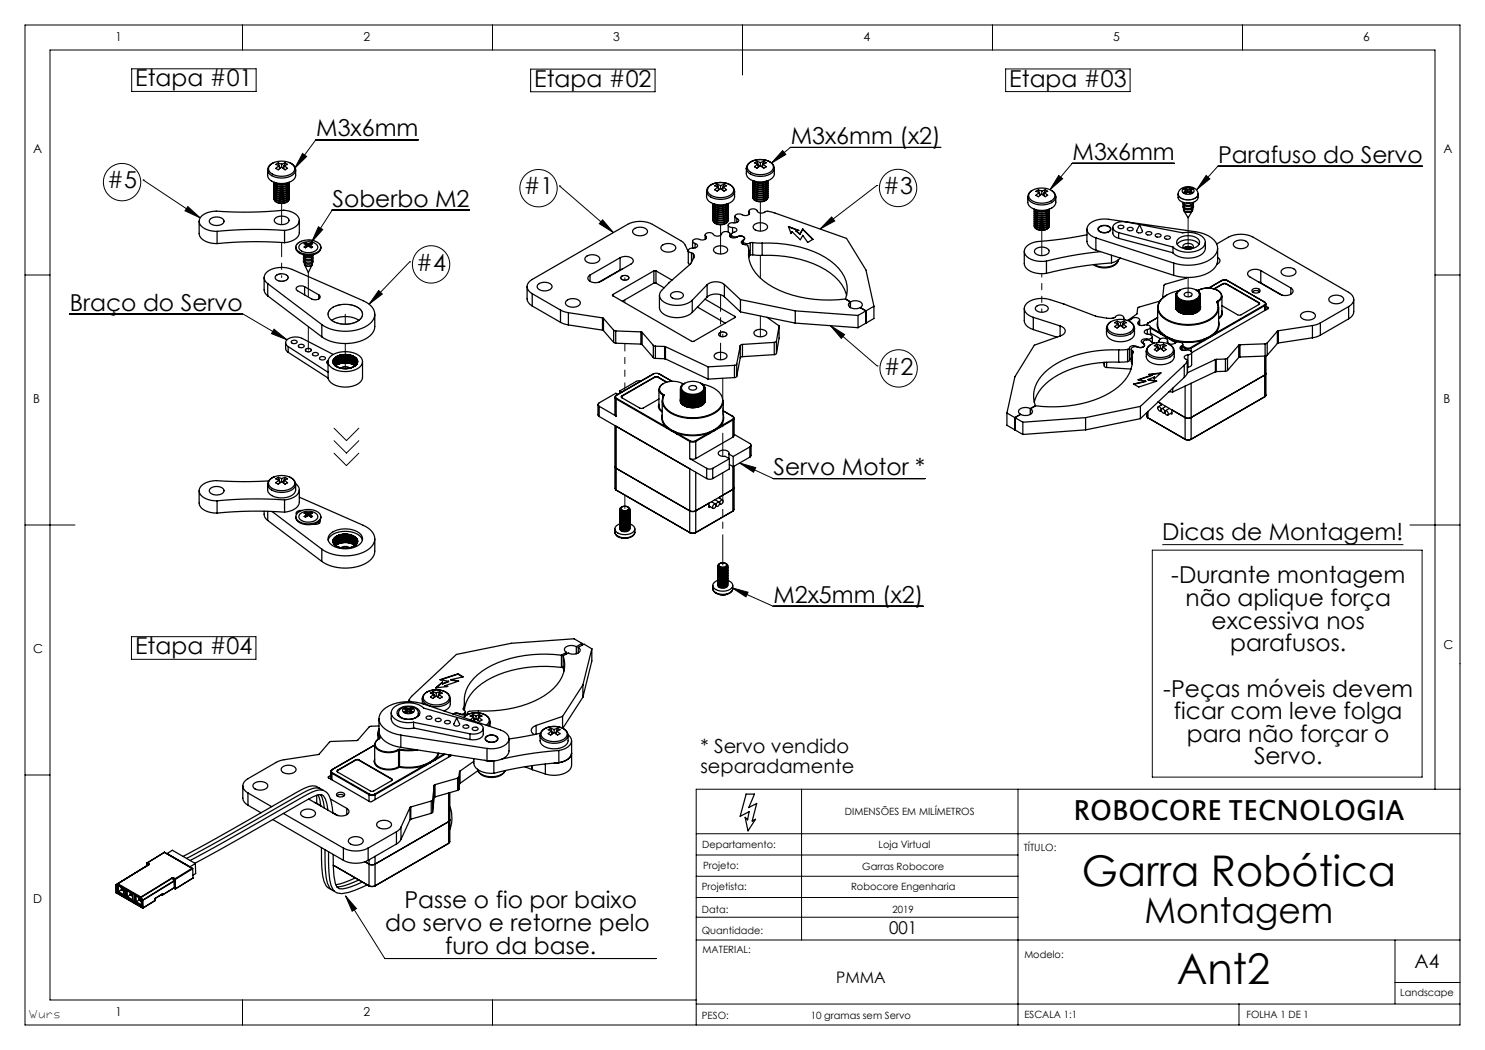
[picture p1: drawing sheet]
<svg xmlns="http://www.w3.org/2000/svg" width="297mm" height="210mm" viewBox="0 0 297 210" stroke-linecap="round" stroke-linejoin="round" font-family="sans-serif">
<defs><g id="words">
<g font-size="8.5">
<text x="216.3" y="177.3">Garra Robótica</text>
<text x="235.4" y="196.7">Ant2</text>
</g>
<text font-size="7.1" x="228.9" y="184.7">Montagem</text>
<text font-size="6.3" x="214.7" y="164">ROBOCORE TECNOLOGIA</text>
<g font-size="4.7">
<text x="27" y="17.3">Etapa #01</text>
<text x="106.8" y="17.3">Etapa #02</text>
<text x="201.9" y="17.3">Etapa #03</text>
<text x="63.3" y="27.3">M3x6mm</text>
<text x="158.1" y="28.9">M3x6mm (x2)</text>
<text x="214.5" y="32.1">M3x6mm</text>
<text x="243.6" y="32.7">Parafuso do Servo</text>
<text x="21.4" y="37.7">#5</text>
<text x="66.5" y="41.4">Soberbo M2</text>
<text x="104.7" y="38.9">#1</text>
<text x="176.7" y="38.8">#3</text>
<text x="83.2" y="54.1">#4</text>
<text x="14" y="62.1">Braço do Servo</text>
<text x="176.8" y="74.9">#2</text>
<text x="154.7" y="95.1">Servo Motor *</text>
<text x="232.5" y="107.9">Dicas de Montagem!</text>
<text x="234.3" y="116.7">-Durante montagem</text>
<text x="154.7" y="120.6">M2x5mm (x2)</text>
<text x="237.1" y="121.2">não aplique força</text>
<text x="242.3" y="125.7">excessiva nos</text>
<text x="27" y="130.8">Etapa #04</text>
<text x="246" y="130.2">parafusos.</text>
<text x="232.7" y="139.3">-Peças móveis devem</text>
<text x="234.8" y="143.8">ficar com leve folga</text>
<text x="237.4" y="148.4">para não forçar o</text>
<text x="250.8" y="152.9">Servo.</text>
<text x="80.9" y="181.7">Passe o fio por baixo</text>
<text x="77" y="186.2">do servo e retorne pelo</text>
<text x="89" y="190.7">furo da base.</text>
</g>
<g font-size="3.9">
<text x="140.1" y="150.7">* Servo vendido</text>
<text x="140.1" y="154.5">separadamente</text>
<text x="282.9" y="193.6">A4</text>
</g>
<text font-size="3.5" x="177.8" y="186.8">001</text>
<text font-size="3.2" x="167.2" y="196.7">PMMA</text>
<g font-size="2.5">
<text x="23.1" y="8.2">1</text>
<text x="72.7" y="8.2">2</text>
<text x="122.7" y="8.2">3</text>
<text x="172.7" y="8.2">4</text>
<text x="222.7" y="8.2">5</text>
<text x="272.7" y="8.2">6</text>
<text x="6.7" y="30.7">A</text>
<text x="288.7" y="30.7">A</text>
<text x="6.7" y="80.7">B</text>
<text x="288.7" y="80.7">B</text>
<text x="6.7" y="130.7">C</text>
<text x="288.7" y="129.7">C</text>
<text x="6.7" y="180.7">D</text>
<text x="23.1" y="203.2">1</text>
<text x="72.7" y="203.2">2</text>
</g>
<text font-size="2.1" x="5.9" y="203.6">Wurs</text>
<g font-size="2">
<text x="169" y="163.1">DIMENSÕES EM MILÍMETROS</text>
<text x="140.4" y="169.6">Departamento:</text>
<text x="140.6" y="173.9">Projeto:</text>
<text x="172.5" y="173.9">Garras Robocore</text>
<text x="175.7" y="169.6">Loja Virtual</text>
<text x="204.8" y="170.2">TÍTULO:</text>
<text x="140.4" y="178">Projetista:</text>
<text x="170.2" y="178">Robocore Engenharia</text>
<text x="140.4" y="182.5">Data:</text>
<text x="178.5" y="182.6">2019</text>
<text x="140.4" y="186.8">Quantidade:</text>
<text x="140.5" y="190.6">MATERIAL:</text>
<text x="204.9" y="191.6">Modelo:</text>
<text x="140.4" y="203.9">PESO:</text>
<text x="162.2" y="203.9">10 gramas sem Servo</text>
<text x="204.9" y="203.6">ESCALA 1:1</text>
<text x="249.3" y="203.6">FOLHA 1 DE 1</text>
<text x="280.1" y="199.2">Landscape</text>
</g>
</g></defs>
<g fill="none" stroke="#000" stroke-width=".2">
<path d="M5 5h287v200h-287zM26.3 13.8h24.9v4.5h-24.9zM48.5 5v5M98.5 5v5M106.1 13.8h24.9v4.6h-24.9zM148.5 5v10M198.5 5v5M201.1 13.8h24.9v4.5h-24.9zM248.5 5v5M28.6 36h.1M28.6 36l11.4 7.6M60.5 30.7l.8 .6-2.3 2.4z"/>
<path d="M83.7 27.9h-20.5l-4.2 5.8M111.9 37.2l10.8 9.3M111.9 37.2h.1M156.5 30.1l.7 .8-2.9 1.7zM175.3 37.1h.1M175.3 37.1l-11.3 8.7M188.1 29.5h-30l-3.8 3.1M211.7 35.1l.8 .6-2.5 2.2zM234.9 32.7h-20.5l-4.4 5.2M241.2 35.1l.8 .7-2.6 2.1zM284.5 33.3h-40.9l-4.2 4.6M5 55h5"/>
<path d="M37.6 41.3l2.4 2.3-3-1.4zM63.7 45.4l.8 .5-2.2 2.5zM75.7 58.1l.8 .7-2.7 2zM81.9 52.4h.1M81.9 52.4l-8.1 8.4M93.8 42h-27.4l-4.1 6.4M120.5 44l2.2 2.5-2.8-1.8zM166.3 43.4l.6 .8-2.9 1.6zM287 55h5M13.9 62.8h34.6l8.9 5.2M54.8 65.9l2.6 2.1-3.1-1.3zM166.1 65.1l9.3 8.1"/>
<path d="M166.1 65.1l2.8 1.8-.6 .8zM175.4 73.2h.1M66.8 85.6l2.5 2.5 2.5-2.5M66.8 90.6l2.5 2.5 2.5-2.5M66.8 88.1l2.5 2.5 2.5-2.5M147.9 92.6l3.2 .9-.4 .9zM147.9 92.6l6.8 3.1h30.3M5 105h10M146.4 117.6l3.2 .8-.4 1zM146.4 117.6l8.3 3.7h30M230.5 110h53.9v45.4h-53.9zM232.5 108.9h48.2"/>
<path d="M282 105h10M26.3 127.3h24.9v4.6h-24.9zM5 155h5M160.3 157.8v30.2M203.6 157.8v47.2M287 157.8v-147.8h-277v190h129.2M292 157.8h-152.8v47.2M69.1 179.2l7.9 12.5h54.2M69.1 179.2l2.2 2.5-.9 .5zM139.2 166.8h152.8M139.2 179.5h64.4M139.2 175.3h64.4"/>
<path d="M139.2 171h64.4M139.2 183.4h64.4M139.2 188h152.8M279 188v12.8M279 196.5h13M48.5 200v5M98.5 200v5M139.2 200.8h152.8M247.8 200.8v4.2"/>
<circle cx="24.4" cy="36.4" r="3.7"/>
<circle cx="107.7" cy="37.6" r="3.7"/>
<circle cx="179.6" cy="37.6" r="3.7"/>
<circle cx="86.2" cy="52.9" r="3.7"/>
<circle cx="179.7" cy="73.7" r="3.7"/>
</g>
<path d="M60.5 30.7l.8 .6-2.3 2.4zM63.7 45.4l.8 .5-2.2 2.5zM54.8 65.9l2.6 2.1-3.1-1.3zM37.6 41.3l2.4 2.3-3-1.4zM75.7 58.1l.8 .7-2.7 2zM156.5 30.1l.7 .8-2.9 1.7zM146.4 117.6l3.2 .8-.4 1zM147.9 92.6l3.2 .9-.4 .9zM120.5 44l2.2 2.5-2.8-1.8zM166.3 43.4l.6 .8-2.9 1.6zM166.1 65.1l2.8 1.8-.6 .8zM241.2 35.1l.8 .7-2.6 2.1zM211.7 35.1l.8 .6-2.5 2.2zM69.1 179.2l2.2 2.5-.9 .5z" fill="#000"/>
<g fill="none" stroke="#000" stroke-width=".25">
<path d="M53.5 34a2.13 2.13 0 0 0 2.3 1.6 3.2 3.2 0 0 0 3.3-1.3v-.3v1.1a2.07 2.07 0 0 1-2.1 1.6 3.3 3.3 0 0 1-3.4-1.3zM54.1 32.9a3.7 3.7 0 0 1 4.6 .2 1.22 1.22 0 0 1-.9 1.9 3.6 3.6 0 0 1-4-.8l-.1-.7zM54.8 32.5a1.71 1.71 0 0 0-1.3 1.5M54.8 36.5a1.24 1.24 0 0 0 1.6 .9 1.18 1.18 0 0 0 1.4-.9M54.8 36.9a1.24 1.24 0 0 0 1.6 .9 1.18 1.18 0 0 0 1.4-.9M54.8 37.3a1.24 1.24 0 0 0 1.6 .9 1.18 1.18 0 0 0 1.4-.9M54.8 37.7a1.24 1.24 0 0 0 1.6 1 1.18 1.18 0 0 0 1.4-1M54.8 38.1a1.24 1.24 0 0 0 1.6 1 1.18 1.18 0 0 0 1.4-1M54.8 38.5a1.24 1.24 0 0 0 1.6 1 1.18 1.18 0 0 0 1.4-1M54.8 38.9a1.24 1.24 0 0 0 1.6 1 1.18 1.18 0 0 0 1.4-1M54.8 39.3a1.24 1.24 0 0 0 1.6 1 1.18 1.18 0 0 0 1.4-1M54.8 39.7a1.24 1.24 0 0 0 1.6 1 1.18 1.18 0 0 0 1.4-1"/>
<path d="M54.8 36.5a1.73 1.73 0 0 0 2.7 .5l.3-.5M54.9 36.7a.9 .9 0 0 0 .9 1 1.44 1.44 0 0 0 2-.9v-.1M54.9 37.1a.9 .9 0 0 0 .9 1 1.44 1.44 0 0 0 2-.9v-.1M54.9 37.5a.9 .9 0 0 0 .9 1 1.44 1.44 0 0 0 2-.9v-.1M54.9 37.9a.9 .9 0 0 0 .9 1 1.44 1.44 0 0 0 2-.9v-.1M54.9 38.4a.9 .9 0 0 0 .9 .9 1.44 1.44 0 0 0 2-.9M54.9 38.8a.9 .9 0 0 0 .9 .9 1.44 1.44 0 0 0 2-.9M54.9 39.2a.9 .9 0 0 0 .9 1 1.44 1.44 0 0 0 2-1M54.9 39.6a.9 .9 0 0 0 .9 1 1.44 1.44 0 0 0 2-1M55 36.5a2.07 2.07 0 0 0 2.7 0M55.1 36.5a2.19 2.19 0 0 0 2.5 0M55.6 32.6l.7 .3"/>
<path d="M55.6 32.6l-.4 .3 .6 .3M55.6 32.6l.4 1.1M55.8 33.2l-.6 .5 .1 .1a.38 .38 0 0 0 .7-.1l.3-.2M55.8 33.2l.1 .5M56.3 32.9v.6M56.8 33.2l.7 .5-.2 .1a.38 .38 0 0 1-.6-.1l-.4-.2M56.8 33.2l-.1 .5M57 32.6l.5 .3-.7 .3M57 32.6l-.7 .3M57 32.6l-.4 1.1M57.9 32.5a1.64 1.64 0 0 1 1.2 1.5M141.3 38.3a1.96 1.96 0 0 0 1.9 1.5 3.1 3.1 0 0 0 3.7-1.4v-.1a1.9 1.9 0 0 1-.8 2.2 4 4 0 0 1-4.6-.6l-.2-.5z"/>
<path d="M142 37.1a3.8 3.8 0 0 1 4.5 .3 1.21 1.21 0 0 1-.9 1.9 3.6 3.6 0 0 1-4-.8 1.02 1.02 0 0 1 .4-1.4zM143.4 36.9l.7 .2M143.4 36.9l-.5 .3 .7 .2M143.4 36.9l.4 1M143.6 37.4l-.7 .5 .2 .2a.38 .38 0 0 0 .7-.1l.3-.3M143.6 37.4l.1 .6M144.1 37.1v.6M144.6 37.4l.7 .5-.2 .2a.38 .38 0 0 1-.6-.1l-.4-.3M144.6 37.4l-.1 .6M144.8 36.9l.5 .3-.7 .2M144.8 36.9l-.7 .2M144.8 36.9l-.4 1"/>
<path d="M146.9 38.2a2.02 2.02 0 0 0-2.2-1.7 3.3 3.3 0 0 0-3.3 1.2l-.1 .6M149.3 33.7a1.96 1.96 0 0 0 1.8 1.5 3.1 3.1 0 0 0 3.8-1.3v-.2a1.9 1.9 0 0 1-.9 2.2 4 4 0 0 1-4.6-.6l-.1-.5zM149.9 32.5a3.8 3.8 0 0 1 4.6 .3 1.21 1.21 0 0 1-.9 1.9 3.6 3.6 0 0 1-4-.8 1.02 1.02 0 0 1 .3-1.4zM150.6 36.6v.1a1.77 1.77 0 0 0 2.8 .3l.2-.4M150.6 37v.1a1.77 1.77 0 0 0 2.8 .4l.2-.5M150.6 37.4v.1a1.77 1.77 0 0 0 2.8 .4l.2-.5M150.6 37.8v.1a1.77 1.77 0 0 0 2.8 .4l.2-.5M150.6 38.2v.1a1.77 1.77 0 0 0 2.8 .4l.2-.5M150.6 38.6v.1a1.77 1.77 0 0 0 2.8 .4l.2-.5M150.6 39v.1a1.77 1.77 0 0 0 2.8 .4l.2-.5M150.6 39.4v.1a1.77 1.77 0 0 0 2.8 .4l.2-.5M150.6 36.1a1.76 1.76 0 0 0 2.8 .4l.2-.4v.1a1.77 1.77 0 0 1-2.9 .4z"/>
<path d="M150.6 36.4a1 1 0 0 0 1.2 1 1.27 1.27 0 0 0 1.7-1M150.6 36.8a1 1 0 0 0 1.2 1 1.27 1.27 0 0 0 1.7-1M150.6 37.2a1 1 0 0 0 1.2 1 1.27 1.27 0 0 0 1.7-1M150.6 37.6a1 1 0 0 0 1.2 1 1.27 1.27 0 0 0 1.7-1M150.6 38a1 1 0 0 0 1.2 1.1 1.27 1.27 0 0 0 1.7-1.1M150.6 38.4a1 1 0 0 0 1.2 1.1 1.27 1.27 0 0 0 1.7-1.1M150.6 38.9a1 1 0 0 0 1.2 1 1.27 1.27 0 0 0 1.7-1M150.6 39.3a1 1 0 0 0 1.2 1 1.27 1.27 0 0 0 1.7-1M150.7 36.2a2.07 2.07 0 0 0 2.7 0M150.8 36.2a2.19 2.19 0 0 0 2.5 0M151.4 32.3l.7 .2M151.4 32.3l-.5 .3 .7 .2"/>
<path d="M151.4 32.3l.4 1M151.6 32.8l-.7 .6 .2 .1a.38 .38 0 0 0 .6-.1l.4-.3M151.6 32.8l.1 .6M152.1 32.5v.6M152.6 32.8l.6 .6-.1 .1a.38 .38 0 0 1-.7-.1l-.3-.3M152.6 32.8l-.1 .6M152.8 32.3l.4 .3-.6 .2M152.8 32.3l-.7 .2M152.8 32.3l-.4 1M154.9 33.7a2.02 2.02 0 0 0-2.2-1.8 3.3 3.3 0 0 0-3.3 1.2l-.1 .6M205.6 39.4a1.89 1.89 0 0 0 .7 2.2 4 4 0 0 0 4.7-.5l.2-.6v-1.1M206.2 38.3a3.8 3.8 0 0 1 4.5 .1 1.09 1.09 0 0 1-.5 1.8 3.6 3.6 0 0 1-4.4-.7 1.01 1.01 0 0 1 .4-1.2z"/>
<path d="M206.3 38.2h-.1a1.38 1.38 0 0 0-.6 1.2M207.7 38l.7 .2M207.7 38l-.5 .3 .6 .2M207.7 38l.4 1M207.8 38.5l-.6 .6 .2 .1a.38 .38 0 0 0 .6-.1l.4-.3M207.8 38.5l.1 .6M208.4 38.2v.6M208.9 38.5l.6 .6-.1 .1a.38 .38 0 0 1-.7-.1l-.3-.3M208.9 38.5l-.1 .6M209 38l.5 .3-.6 .2M209 38l-.6 .2M209 38l-.4 1"/>
<path d="M210.3 38.1a1.36 1.36 0 0 1 .8 1.5 1.36 1.36 0 0 1-1.2 1.1 3.9 3.9 0 0 1-4.2-.8l-.1-.5M235.6 38.8a2.04 2.04 0 0 0 2.6 1.1 1.32 1.32 0 0 0 1.4-1.2 2.18 2.18 0 0 0-1.9-1.4 2.18 2.18 0 0 0-2 1.2l-.1 .3M235.6 38.8a1.45 1.45 0 0 0 1.7 1.8 1.88 1.88 0 0 0 2.3-1.1v-.7M236.6 37.9a1.56 1.56 0 0 1 2.2 .2 1.03 1.03 0 0 1-1.4 .8 .72 .72 0 0 1-.7-.3 .72 .72 0 0 1-.1-.7zM237.1 37.6l.4 .3M237.1 37.6l-.4 .2 .4 .3v.6M237.1 37.6l.2 .9M237.1 38.3l-.4 .2 .4 .2 .4-.2M237.3 38.5l-.2 .2M237.3 38.5v.1M237.5 37.9h.3M237.5 38.5h.3"/>
<path d="M237.5 37.9v.6M237.8 37.9v.6M237.9 38.5v.1M237.9 38.5l.2 .2M238.1 38.3l.5 .2-.4 .2-.4-.2M238.2 37.6l.4 .2-.5 .3v.6M238.2 37.6l-.4 .3M238.2 37.6l-.3 .9M39.8 44.3v2.4a2.36 2.36 0 0 0 2.3 1.9l1.3 .1M42 43.9a1.97 1.97 0 0 1 2.8 .2 1.26 1.26 0 0 1-1.8 1 .86 .86 0 0 1-.9-.3 .86 .86 0 0 1-.1-.9zM43.4 46.3v2.4M52.8 55.5l.1 2.7 .2 .5 .4 .5"/>
<path d="M53.5 56.7a1.46 1.46 0 0 1-.7-1.4 1.46 1.46 0 0 1 1.1-1.2 5.5 5.5 0 0 1 4.6-.2l14.1 6.2a2.97 2.97 0 0 1 2.3 3.4 5.3 5.3 0 0 1-4.8 2.7 8.6 8.6 0 0 1-5.7-1.3M53.5 56.7v2.5M53.5 56.7l10.9 8.2M53.5 59.2l10.9 8.2M55 43.7a1.97 1.97 0 0 1 2.8 .2 1.26 1.26 0 0 1-1.8 1 .86 .86 0 0 1-.9-.3 .86 .86 0 0 1-.1-.9zM55.2 55.1a1.57 1.57 0 0 1 2.4 .4 1.54 1.54 0 0 1-2.6 .1zM56.9 46.1a3 3 0 0 0 2.9-1.8 2.25 2.25 0 0 0-2.2-2.1l-.4-.1a102.7 102.7 0 0 1-14.4 .2 3 3 0 0 0-2.9 1.7 2.24 2.24 0 0 0 2.2 2.1l1.3 .2M56.9 46.1a79 79 0 0 0-13.5 .2M56.9 48.5a79 79 0 0 0-13.5 .2M56.9 46.1v2.4M59.2 49.4a1.86 1.86 0 0 0 2.1 1.6 2.68 2.68 0 0 0 2.8-1.2l.1-.4M59.4 48.8a3.4 3.4 0 0 1 4.6 .2 1.18 1.18 0 0 1-.9 1.6 3.4 3.4 0 0 1-3.8-.7l-.1-.7z"/>
<path d="M59.9 44.1v2.4a2.56 2.56 0 0 1-2.5 2h-.5M60 48.9a2.47 2.47 0 0 1 3.5 .4 1.56 1.56 0 0 1-2 1.2 1.54 1.54 0 0 1-1.7-1.2zM60.7 50.9a1.11 1.11 0 0 0 1 .7 1.11 1.11 0 0 0 1-.7M60.8 51.3a.54 .54 0 0 0 0 .7 .54 .54 0 0 0 .6 .2 .92 .92 0 0 0 1.3-.7l-.2-.2M60.8 52a.54 .54 0 0 0 0 .6 .54 .54 0 0 0 .6 .2 .92 .92 0 0 0 1.3-.6l-.2-.2M60.9 53l.8 1.5 .7-1.5M60.9 51.4a.77 .77 0 0 0 .8 .5 .77 .77 0 0 0 .7-.5M60.9 52a.77 .77 0 0 0 .8 .6 .77 .77 0 0 0 .7-.6M60.9 52.7a.77 .77 0 0 0 .8 .6 .77 .77 0 0 0 .7-.6M60.9 52.7a.82 .82 0 0 0 .7 .6 .82 .82 0 0 0 .8-.3v-.3M60.9 57.3a1.22 1.22 0 0 0-1.7 .4l.3 .5 2.8 1.6a1.22 1.22 0 0 0 1.7-.4l-.2-.4M60.9 57.3v1.7"/>
<path d="M60.9 57.3l2.9 1.7M61 51a.99 .99 0 0 0 1.4 0M61.1 48.6l-.3 .2 .5 .1-.1 .2M61.1 48.6l.4 .1M61.1 48.6l.1 .3M61.2 49.1h-.1a.22 .22 0 0 0-.2 .2 .22 .22 0 0 0 .2 .3 .22 .22 0 0 0 .2-.2l.2-.2M61.2 49.1l.1 .3M61.3 49l.1 .3M61.5 49.2h.3M61.5 48.7h.3M61.5 48.7v.5M61.8 48.7v.5"/>
<path d="M62 49v.3M62.1 49.1h.1a.22 .22 0 0 1 .2 .2 .22 .22 0 0 1-.1 .3 .22 .22 0 0 1-.3-.2l-.2-.2M62.1 49.1l-.1 .3M62.2 48.6l.3 .2-.4 .1v.2M62.2 48.6l-.4 .1M62.2 48.6l-.1 .3M63.8 59v.8M105.4 57.3v2.5a1.75 1.75 0 0 0 1 1.4M106.4 58.7l5.7 3.3M106.4 58.7v2.5M107.6 56.9a1.95 1.95 0 0 1 2.8 .3 1.29 1.29 0 0 1-1.7 1 1.14 1.14 0 0 1-1.3-1zM117.1 51.4a1.95 1.95 0 0 1 2.8 .3 1.29 1.29 0 0 1-1.7 1 1.14 1.14 0 0 1-1.2-1z"/>
<path d="M118 55v1.3M122.6 58.9v.3M122.6 59.2l15.8 9.1h.4l8.2-4.8M124 51.5a2.05 2.05 0 0 1 2.6 .5v.3l-.4 .5-6 3.5a2.05 2.05 0 0 1-2.6-.5l.1-.6 .3-.2M124 51.5l-6 3.5M124 51.5v2.5M124 54l-4.3 2.5M124.2 55.4l.8-.3a.6 .6 0 0 1 .7 .6l-.7 .3a.6 .6 0 0 1-.8-.6zM124.5 53.8l-.5 .2M126.7 45.9a1.95 1.95 0 0 1 2.8 .3 1.29 1.29 0 0 1-1.7 1 1.14 1.14 0 0 1-1.3-1zM130.8 54.2h.4M130.8 56.6h.4"/>
<path d="M130.8 54.2l-8.2 4.7M130.8 54.2v2.4M130.8 56.6l-6.3 3.7M131.2 54.2l3.2 1.8M131.2 54.2v2.4M131.2 56.6l1.6 1M131.9 59.1v2.4a2.32 2.32 0 0 0 2.1 1.9 5.1 5.1 0 0 0 4.4-.9M132.3 49.2a1.95 1.95 0 0 1 2.8 .2 1.29 1.29 0 0 1-1.7 1 1.14 1.14 0 0 1-1.2-1zM134.3 58.7a1.56 1.56 0 0 1 2.4 .4 1.55 1.55 0 0 1-2.6 .1zM137.7 50.1v2.4l.3 .4M137.7 50.4l-.7-1.5-.6-.6-5.9-3.4a5.5 5.5 0 0 0-5 0l-19.1 11a1.51 1.51 0 0 0-1 1.4 1.51 1.51 0 0 0 1 1.4M138.3 50.6l.4 .2"/>
<path d="M138.3 50.6v1.8M138.5 48.2v1.4M138.7 50.8v.1M138.7 50.8v.9M138.7 50.9v.7M138.7 51.6l-.6 1.2-4.3 3.7-1.5 1.6a1.43 1.43 0 0 0 .5 2.3 5.2 5.2 0 0 0 5.6-.4M139 48.7a.47 .47 0 0 1 .5 .6l-.3 .2-.6 .1a.73 .73 0 0 0-.9 .6l.6 .4M139 48.7v.9M141 59.8l6 3.5M141 47v.9M141.2 47.3l.1 .1a1.05 1.05 0 0 1-1.7 .4 .75 .75 0 0 0-1 .6l.4 .3M141.2 47.3v.5"/>
<path d="M141.4 56.9l-3 3.1M141.4 56.9v2.5M141.4 59.4l-3 3.1M142.6 41.2a1.77 1.77 0 0 0 2.9 .4l.1-.4M142.6 41.6v.1a1.77 1.77 0 0 0 2.9 .3l.1-.4M142.6 42v.1a1.77 1.77 0 0 0 2.9 .4l.1-.5M142.6 42.4v.1a1.77 1.77 0 0 0 2.9 .4l.1-.5M142.6 42.8v.1a1.77 1.77 0 0 0 2.9 .4l.1-.5M142.6 43.2v.1a1.77 1.77 0 0 0 2.9 .4l.1-.5M142.6 43.6v.1a1.77 1.77 0 0 0 2.9 .4l.1-.5M142.6 44v.1a1.77 1.77 0 0 0 2.9 .4l.1-.5M142.6 40.7a1.76 1.76 0 0 0 2.9 .4l.1-.4v.1a1.77 1.77 0 0 1-2.8 .4z"/>
<path d="M142.6 41a1 1 0 0 0 1.3 1 1.28 1.28 0 0 0 1.7-1M142.6 41.4a1 1 0 0 0 1.3 1 1.27 1.27 0 0 0 1.7-1M142.6 41.8a1 1 0 0 0 1.3 1 1.28 1.28 0 0 0 1.7-1M142.6 42.2a1 1 0 0 0 1.3 1 1.28 1.28 0 0 0 1.7-1M142.6 42.6a1 1 0 0 0 1.3 1 1.28 1.28 0 0 0 1.7-1M142.6 43a1 1 0 0 0 1.3 1.1 1.27 1.27 0 0 0 1.7-1.1M142.6 43.4a1 1 0 0 0 1.3 1.1 1.28 1.28 0 0 0 1.7-1.1M142.6 43.9a1 1 0 0 0 1.3 1 1.28 1.28 0 0 0 1.7-1M142.7 40.8a2.07 2.07 0 0 0 2.8 0M142.8 49.6a1.86 1.86 0 0 1 2.7 .2 1.23 1.23 0 0 1-1.6 1 1.08 1.08 0 0 1-1.2-1zM142.8 40.8a2.19 2.19 0 0 0 2.6 0M144.9 56.9a2.89 2.89 0 0 0-3.5 0"/>
<path d="M144.9 59.4a2.89 2.89 0 0 0-3.5 0M144.9 56.9l3.2 3M144.9 56.9v2.5M144.9 59.4l3.2 3M145.6 45v1.4M146 46.9v-.2a1.07 1.07 0 0 0-1.1-.4 1.07 1.07 0 0 0-.8 .8l-.5 .1-.8-.2a1 1 0 0 0-1.8 .1l.2 .2M146 46.9l-.1 .2a1.16 1.16 0 0 0 1.8 .2 .95 .95 0 0 1 1.2 .4l-.3 .4M146 46.9v.4M146 46.8v.5M146.3 46.9v.6M146.5 45.5h.3a.53 .53 0 0 1 .6 .6l-.3 .3a.64 .64 0 0 0-.7 .7 2.02 2.02 0 0 0 1.8 .1h.2a.46 .46 0 0 1 .5 .4 .46 .46 0 0 1-.3 .5 .84 .84 0 0 0 .6 .7 .84 .84 0 0 0 .8-.2M146.5 45.5v1.1"/>
<path d="M147 43.3v1.3M147.4 43.7l.3 .2v.4l-.4 .2-.6 .1a.73 .73 0 0 0-1 .6l.8 .3M147.4 43.7v.8M148.1 59.9l11 2.3M148.1 59.9v2.5M148.6 48.1l-.2 .1a.56 .56 0 0 0 .1 .6 .56 .56 0 0 0 .7 .1l.3 .2 .2 .7a6.7 6.7 0 0 0 2.9 6.3 21.9 21.9 0 0 0 15 3.9l1.5-.2M148.6 48.1v.8M149.7 50v1.5M149.8 42.2v.7M149.8 42.4l.1 .2a1.13 1.13 0 0 1-1.7 .2 .88 .88 0 0 0-1.2 .5l.4 .4M149.8 42.4v-.2a1.06 1.06 0 0 1 1-.4 1.06 1.06 0 0 1 .9 .7 1.73 1.73 0 0 0 1.6-.2l1.5 .3 14.5 5.1 3.9 6.3 1.6 7.3M149.8 42.4v.4"/>
<path d="M150 51l-.3 .2M150 48.6v2.4M150.5 48.5l1.9 .1M150.5 48.5l-.5 .1M150.5 51l1.9 .1M150.5 51h-.5M150.5 48.5v2.5M150.8 45a1.89 1.89 0 0 1 2.7 .3 1.25 1.25 0 0 1-1.7 .9 1.1 1.1 0 0 1-1.2-.9zM152.4 48.6a22.3 22.3 0 0 1 13.7 3.6 6.6 6.6 0 0 1 3 7.6M152.4 51.1a22.3 22.3 0 0 1 13.7 3.5 7.9 7.9 0 0 1 3.2 4.5M152.4 48.6v2.5M157.7 45.4l1.8 .7"/>
<path d="M159.1 46.1l.9 .7M159.1 46.1l.9 .8M160 46.8v.1M160.5 45.8l2.1 2.1-1.1 .6-.9-1.4-.5 .9-1.7-1.7-.2 .4-.5-1.4 2.1 .8h-.7M160.5 45.8l-.5 1M160.5 45.9l-.5 1M160.5 45.9l2 2M160.5 45.8v.1M169.1 59.8l1 .6M204.9 50.3v2.4a2.46 2.46 0 0 0 2.5 2h1.9M206.9 41.9a1.75 1.75 0 0 0 2.6 .5l.4-.6v.1a1.71 1.71 0 0 1-2.6 .7l-.4-.5zM206.9 42.3a1.41 1.41 0 0 0 1.9 .9 .97 .97 0 0 0 1.1-.9"/>
<path d="M206.9 42.7a1.41 1.41 0 0 0 1.9 .9 .97 .97 0 0 0 1.1-.9M206.9 43.1a1.41 1.41 0 0 0 1.9 .9 .97 .97 0 0 0 1.1-.9M206.9 43.5a1.41 1.41 0 0 0 1.9 .9 .97 .97 0 0 0 1.1-.9M206.9 43.9a1.41 1.41 0 0 0 1.9 .9 .97 .97 0 0 0 1.1-.9M206.9 44.3a1.41 1.41 0 0 0 1.9 .9 .97 .97 0 0 0 1.1-.9M206.9 44.7a1.41 1.41 0 0 0 1.9 .9 .97 .97 0 0 0 1.1-.9M206.9 45.1a1.41 1.41 0 0 0 1.9 .9 .97 .97 0 0 0 1.1-.9M206.9 42.1a.97 .97 0 0 0 1.1 1h.8a.92 .92 0 0 0 1-1M206.9 42.5a.97 .97 0 0 0 1.1 1h.8a.92 .92 0 0 0 1-1M206.9 42.9a.97 .97 0 0 0 1.1 1h.8a.92 .92 0 0 0 1-1M206.9 43.3a.97 .97 0 0 0 1.1 1h.8a.92 .92 0 0 0 1-1M206.9 43.7a.97 .97 0 0 0 1.1 1h.8a.92 .92 0 0 0 1-1"/>
<path d="M206.9 44.1a.97 .97 0 0 0 1.1 1h.8a.92 .92 0 0 0 1-1M206.9 44.6a.97 .97 0 0 0 1.1 1l.8-.1a.92 .92 0 0 0 1-.9M206.9 45a.97 .97 0 0 0 1.1 1l.8-.1a.92 .92 0 0 0 1-.9M207 41.9a2.07 2.07 0 0 0 2.7 0M207 49.9a1.98 1.98 0 0 1 2.8 .1 .95 .95 0 0 1-1.1 1.1h-.8a.81 .81 0 0 1-.9-1.2zM207.1 41.9a2.2 2.2 0 0 0 2.5 0M209.3 52.2v2.5M217.4 47l-3.3 .6-5 .6a4.5 4.5 0 0 0-4 1.3 1.56 1.56 0 0 0 1.1 2.4l1.8 .4 1.3-.1M217.4 45.8v2.5a2.16 2.16 0 0 0 1.8 1.7M218.7 52.9l.1 .1M218.8 52.9a4 4 0 0 0 4.7-.5l.2-.5-.4 .8-.5 .4M218.9 53.1a4.1 4.1 0 0 0 3.8 0"/>
<path d="M219.2 47.6a1.97 1.97 0 0 1-1.7-2.2 3.9 3.9 0 0 1 4.2-1.5l17.3 2.4a5.3 5.3 0 0 1 4.4 2.5 2.71 2.71 0 0 1-1.9 3.4 9.4 9.4 0 0 1-6.8 .4M219.2 47.6l15.5 5M219.2 47.6v2.4M219.2 50l15.5 5.1M219.7 45.5a1.65 1.65 0 0 1 2.5 .3 1.5 1.5 0 0 1-2.4 .4l-.2-.4zM219.9 45.4a1.61 1.61 0 0 1 2.2 .3 .96 .96 0 0 1-1.3 .8h-.3a.64 .64 0 0 1-.7-.3 .64 .64 0 0 1 .1-.8zM220.1 50.3l-6.1 .9-4.7 1M222.3 52.6a73.5 73.5 0 0 0-13 2.1M222.3 51v1.6M222.6 45.5v1.1a1.24 1.24 0 0 0 1.1 1.1M223.6 45.3a.62 .62 0 0 1 .7-.3 .62 .62 0 0 1 .4 .5 .62 .62 0 0 1-.6 .3 .62 .62 0 0 1-.5-.5zM223.7 46.5a1.04 1.04 0 0 1-.9-1.6l.6-.4 1.3-.2 11.8 2.3a4.3 4.3 0 0 1 4.5 1.4 1.55 1.55 0 0 1-1 1.9 5.1 5.1 0 0 1-5.4-.5"/>
<path d="M223.7 47.7l10.9 2.9v-1.2M223.7 46.5l10.9 2.9M223.7 46.5v1.2M224.1 51.6a3.4 3.4 0 0 1-1.8 1M225.5 45.7a.62 .62 0 0 1 .6-.3 .62 .62 0 0 1 .5 .5 .62 .62 0 0 1-.6 .3 .62 .62 0 0 1-.5-.5zM227.3 46.2l.6-1.2 .6 1.2M227.4 46.1a.56 .56 0 0 0 .5 .5 .56 .56 0 0 0 .6-.5M229.2 46.5a.62 .62 0 0 1 .7-.2 .62 .62 0 0 1 .4 .5 .62 .62 0 0 1-.6 .2 .62 .62 0 0 1-.5-.5zM231.1 47a.62 .62 0 0 1 .6-.3 .62 .62 0 0 1 .5 .5 .62 .62 0 0 1-.7 .3 .62 .62 0 0 1-.4-.5zM232.9 47.4a.62 .62 0 0 1 .7-.3 .62 .62 0 0 1 .4 .5 .62 .62 0 0 1-.6 .3 .62 .62 0 0 1-.5-.5zM233.3 59a2.58 2.58 0 0 0-.8 4.5 8.9 8.9 0 0 0 10.4-.2 2.26 2.26 0 0 0 .5-2.8M234.7 52.6v2.5"/>
<path d="M235.2 59.1v2.6M235.2 59.1h.1l-.1 .1M235.2 59.2h.1l-.1 .2M235.2 58.9v.2M235.2 58.9v.1M235.2 59.2v2.6M235.2 58.8v.1M235.2 59.4l.2-.1-.1 .2M235.2 59.4v2.5M235.3 59.5h.1v.1M235.3 58.7l-.1 .1M235.3 58.7h.1"/>
<path d="M235.3 59.5v2.5M235.4 59.6v.1M235.4 58.5l-.1 .2M235.4 58.5v.1M235.4 59.6v2.5M235.4 59.7l.1-.1v.2M235.4 59.7v2.4M235.4 48.9a3.1 3.1 0 0 1 4.4 0M235.5 59.8l.2-.1-.1 .2M235.5 58.4l-.1 .1M235.5 58.4h.1M235.5 59.8v2.4"/>
<path d="M235.6 59.9h.1M235.6 58.3h.1M235.6 59.9v2.4M235.7 58.3l-.2 .1M235.7 58.3h-.1M235.7 58.2l-.1 .1M235.7 59.9l.1-.1v.2M235.7 59.9v2.4M235.7 58.2a3.1 3.1 0 0 1 4 .3 1.1 1.1 0 0 1-.9 1.5 3.1 3.1 0 0 1-3.3-.7 .85 .85 0 0 1 .2-1.1zM235.7 47.7a3.2 3.2 0 0 1 4.1 .4 1.18 1.18 0 0 1-1 1.5 3 3 0 0 1-3.4-.8 .89 .89 0 0 1 .3-1.1zM235.8 58.1a5.3 5.3 0 0 0-4 2.5 2.47 2.47 0 0 0 1.3 3.1 8.8 8.8 0 0 0 9.7-.5 2.23 2.23 0 0 0 .6-2.8M235.8 58.1l-.1 .1"/>
<path d="M235.8 58.1h.1M236 58l-.2 .1M236.6 40.5a.86 .86 0 0 0 1.2 .8 .7 .7 0 0 0 .9-.8M236.7 41l-.1 .2a.86 .86 0 0 0 1.2 .8 .66 .66 0 0 0 .7-.2 .66 .66 0 0 0 .1-.8M236.7 42.1l.9 1.5 .9-1.5M236.7 40.5a.96 .96 0 0 0 .9 .6 .96 .96 0 0 0 .9-.6M236.7 41.1a.91 .91 0 0 0 .9 .6 .91 .91 0 0 0 .9-.6M236.7 41.7a.91 .91 0 0 0 .9 .7 .91 .91 0 0 0 .9-.7v.1a.8 .8 0 0 1-1.1 .6 .58 .58 0 0 1-.7-.7zM236.8 49.6h.1M236.9 49.5v.2M236.9 58.7l.7-.3a.58 .58 0 0 1 .8 .7l-.8 .3a.58 .58 0 0 1-.7-.7zM236.9 49.5v.2a.46 .46 0 0 1-.3-.4 .46 .46 0 0 1 .3-.5l.9-.1a.59 .59 0 0 1 .7 .2 .59 .59 0 0 1 0 .7l-.2 .1"/>
<path d="M237 49.4v.3M237.1 49.4v.4M237.2 49.4v.4M237.2 40.6h.8M237.3 49.4v.4M237.3 55.5l-.1 .2-4.3 1.2-.4 2.7M237.4 49.3v.5M237.5 49.3v.5M237.6 49.3v.5M237.7 49.3v.5M237.8 49.3v.5M237.9 49.3v.5"/>
<path d="M237.9 49.4v.4M238 49.4l.5 .2M238 49.4l-.7-.1-.6 .3M238 49.4v.4M238.1 49.4v.4M238.2 49.4v.3M238.3 49.4v.3M238.4 49.5v.2M238.5 49.6h.1M239.2 58l.3 .1M239.5 58.1h.1M239.5 58.1l.1 .1"/>
<path d="M239.5 58.1h-.1M239.6 58.2h.1M239.6 59.9l-.1-.1v.2M239.6 58.1h-.1M239.6 59.9h.1M239.6 58.3l.2 .1M239.6 58.1a3.8 3.8 0 0 1 4.7 .7 1.18 1.18 0 0 1-.7 1.6M239.6 58.3h.1M239.6 59.9v2.4M239.6 58l.1 .1M239.7 58.1a3.6 3.6 0 0 1 4.5 .7 1.14 1.14 0 0 1-.7 1.5M239.7 58.1h-.2"/>
<path d="M239.8 59.8l-.2-.1v.2M239.8 58.4v.1M239.8 58.4h.1M239.8 59.8l-.1 2.4M239.8 58.5h.1M239.8 59.7l-.1-.1 .1 .2M239.9 58.5l.1 .2M239.9 59.6h.1M239.9 58.5v.1M239.9 59.6l-.1 2.5M240 58.7v.1M240 59.5h-.2l.1 .1"/>
<path d="M240 58.7h.1M240 59.5l-.1 2.5M240 59.4l-.1-.1 .1 .2M240 59.4v2.5M240 58.8l.1 .1M240 58.8v.1M240.1 58.9l-.1 .5M240.1 58.9l-.1 2.9M241.1 48.5a2.36 2.36 0 0 1-2.2 3 4.8 4.8 0 0 1-4.4-1M243.3 48.8a8.4 8.4 0 0 1 4.2-1.9 5.4 5.4 0 0 1 3.1 .5l19.1 11.1a1.51 1.51 0 0 1 1.1 1.4 1.51 1.51 0 0 1-1.1 1.4M243.5 51.5a.69 .69 0 0 1 .5 .7 .69 .69 0 0 1-.6 .6M243.5 49.6v2.5a3.4 3.4 0 0 1-2.6 2.8 9.7 9.7 0 0 1-6.2 .2"/>
<path d="M244.4 56.1l.5-.1 .5 .1M244.4 56.1l-2.7 1.5M244.4 59.2v3.3a1.32 1.32 0 0 1-.7 1.1M244.6 56.7h.7M244.6 56.8h.7M244.6 56.7l-1.8 1.1M244.6 56.8l-1.7 1M244.6 56.7v.1M245.3 56.7l6.5 3.8M245.3 56.8l6.5 3.8M245.3 56.7v.1M245.4 56.1l7.5 4.3"/>
<path d="M245.5 56.1l-.7-.1-.4 .1M245.5 56.1h-.1M245.5 56.1l7.4 4.3M246.8 48.5a2.01 2.01 0 0 1 2.8 .2 1.01 1.01 0 0 1-1.2 1h-.8a.8 .8 0 0 1-.8-.4 .8 .8 0 0 1 0-.8zM250.5 57.9l.7-.2a.61 .61 0 0 1 .8 .6 .95 .95 0 0 1-1.6-.2zM250.5 58.4l.7-.3 .7 .3M251.7 56.4l.5 .2M252.2 54.1a1.92 1.92 0 0 0-2.7 .6l.2 .5 .3 .2 6 3.5a1.92 1.92 0 0 0 2.6-.6v-.3l-.4-.4M252.2 54.1l6 3.5M252.2 54.1v2.5M252.2 56.6l4.2 2.4M256.4 54a2.01 2.01 0 0 1 2.8 .2 1.01 1.01 0 0 1-1.2 1h-.8a.8 .8 0 0 1-.8-.4 .8 .8 0 0 1 0-.8z"/>
<path d="M258.2 57.6v1.3M265.9 59.5a2.01 2.01 0 0 1 2.8 .2 1.01 1.01 0 0 1-1.2 1h-.8a.8 .8 0 0 1-.8-.3 .8 .8 0 0 1 0-.9zM270.8 59.9v2.4a1.75 1.75 0 0 1-1.1 1.5M57.1 68.5l.1 1.4 .4 .6M57.6 69.3a.87 .87 0 0 1-.5-.9 .87 .87 0 0 1 .7-.7 3.2 3.2 0 0 1 2.7 0l6.2 3.2M57.6 69.3l8 5.2M57.6 69.3v1.2M57.6 70.5l8 5.1M58.3 68.2a.63 .63 0 0 1 1.1 .3 .69 .69 0 0 1-1.1-.2zM59.7 69a.63 .63 0 0 1 1.1 .3 .69 .69 0 0 1-1.1-.2zM61.2 69.8a.63 .63 0 0 1 1 .3 .69 .69 0 0 1-1.1-.2zM62.6 70.7a.63 .63 0 0 1 1 .3 .69 .69 0 0 1-1.1-.2z"/>
<path d="M64 71.5a.63 .63 0 0 1 1.1 .3 .69 .69 0 0 1-1.2-.2zM64.4 64.9v2.5M65.6 72.3v2.2M65.6 72.2l-.3 .3 .3 .3M65.6 74.5v1.1M66.1 61.9a4.9 4.9 0 0 1 6.1 .2 1.56 1.56 0 0 1-1 2.3 4.9 4.9 0 0 1-5.3-.8l-.3-.7 .1-.6zM66.1 71.3a4.9 4.9 0 0 1 6.1 .3 1.56 1.56 0 0 1-1 2.3 4.9 4.9 0 0 1-5.3-.8l-.3-.8 .1-.5zM66.3 64.1a5.2 5.2 0 0 1 5.5 0M66.6 72.3h.1M66.6 72.3l.2 .6M66.6 72.2v.1M66.6 72.2h.1"/>
<path d="M66.6 72l.1 .1M66.6 72h.1M66.6 72v.1M66.7 71.9l.1 .1M66.7 72.1l-.1 .1M66.7 72.1v.6M66.7 71.9h.1M66.8 72h-.2M66.8 72v.8M66.8 72.9h.1M66.8 71.8h.1M66.8 71.7h.1"/>
<path d="M66.8 72.9l.1 .2M66.8 71.7v.1M66.8 71.8l-.1 .1M66.8 71.8v1.1M66.9 71.6l-.1 .1M66.9 73.1h.1M66.9 71.6v1.5M67 73.1l.2 .1M67.1 71.5l-.2 .1M67.1 71.5v1.7M67.2 73.2l.4 .3 .6 .1M67.2 71.5h-.1"/>
<path d="M67.2 71.5v1.6h-.1M67.2 73.2v.1M67.2 71.4v.1M67.2 73h.1M67.2 71.4h.2M67.2 71.4v1.6M67.4 71.2h.1M67.4 72.9h.1M67.4 71.2l.2 .1M67.4 71.2v1.8h-.2M67.4 72.9h.2M67.6 71.3v1.6"/>
<path d="M67.6 71.2v.1M67.6 72.8v.1M67.6 71.2v1.6M67.6 71.2h.1M67.6 72.8h.1M67.6 71.2h.2M67.6 72.8h.2M67.8 71.2v1.6M67.8 71.1v.1M67.8 72.7v.1M67.8 71.1v1.6M67.8 71.1h.1"/>
<path d="M67.8 72.7h.1M67.8 72.7h.2M68 71l-.2 .1M68 71v1.7M68.1 71h-.1M68.1 72.6l-.1 .1M68.1 71h.1M68.1 72.6l.1 .1M68.1 71v1.6M68.2 73.6a1.56 1.56 0 0 1 1.7 0M68.2 73.6l.8 .2 .9-.2M68.2 71v1.7"/>
<path d="M68.3 71h-.1M68.3 72.6l-.1 .1M68.3 71v1.6M68.3 71h.1M68.3 72.6h.1M68.4 71v1.6M68.5 70.9l-.1 .1M68.5 72.6h-.1M68.5 70.9v1.7M68.6 70.9h-.1M68.6 72.6h-.1M68.6 70.9l.1 .1"/>
<path d="M68.6 72.6h.1M68.6 70.9v1.7M68.7 71v1.6M68.8 70.9l-.1 .1M68.8 72.5l-.1 .1M68.8 70.9v1.6M68.8 70.9h.1M68.8 72.5h.1M68.8 70.9l.1 .1M68.8 72.5l.1 .1M68.9 71v1.6M69 70.9h.1"/>
<path d="M69 72.5h.1M69 70.9l-.1 .1M69 72.5l-.1 .1M69 70.9v1.6M69.1 70.9l.1 .1M69.1 72.5l.1 .1M69.1 70.9v1.6M69.2 71v1.6M69.3 70.9h.1M69.3 72.5h.1M69.3 70.9l-.1 .1M69.3 72.5l-.1 .1"/>
<path d="M69.3 70.9v1.6M69.3 70.9l.1 .1M69.3 72.5l.1 .1M69.4 71v1.6M69.5 70.9h.1M69.5 72.6h.1M69.5 70.9l-.1 .1M69.5 72.6h-.1M69.5 70.9v1.7M69.6 70.9l.1 .1M69.6 72.6h.1M69.6 70.9v1.7"/>
<path d="M69.7 71v1.6M69.8 71h.1M69.8 72.6h.1M69.8 71h-.1M69.8 72.6h-.1M69.8 71v1.6M69.9 71h.1M69.9 72.6v.1M69.9 71v1.6M69.9 71v1.7M70 71h.1M70 72.6l.1 .1"/>
<path d="M70 71h-.1M70 72.6l-.1 .1M70 71v1.6M70.1 71v.1M70.1 72.7h.1M70.1 71v1.7M70.1 71.1v1.6M70.3 71.1h.1M70.3 72.7h.1M70.3 71.1h-.2M70.3 72.7h-.2M70.3 71.1v1.6"/>
<path d="M70.3 71.1v.1M70.3 72.7v.1M70.3 71.2v1.6M70.5 71.2h.1M70.5 72.8l.1 .1M70.5 71.2h-.2M70.5 72.8h-.2M70.5 71.2v1.6M70.5 71.2h.2M70.5 71.2l.1 1.7M70.7 71.2v1.8h.2M70.7 72.9h.1"/>
<path d="M70.7 72.9h-.1M70.7 71.2v1.7M70.7 71.4h.2M70.9 71.4v.1M70.9 73h.1M70.9 71.4v1.6M70.9 73.2l-.4 .3-.6 .1M70.9 71.5h.1M70.9 71.5v1.6h.1M70.9 73.2v.1M71 71.5l.2 .1M71 71.5v1.7"/>
<path d="M71.2 71.7h.1M71.2 71.7v1.4M71.2 71.6v.1M71.3 71.8l.1 .1M71.3 71.8v1.1M71.3 71.7v.1M71.3 72h.2M71.3 72v.8M71.4 71.9h.1M71.4 72.1l.1 .1M71.4 72.1v.6M71.4 71.9l-.1 .1"/>
<path d="M71.4 72.3h.1M71.4 72.3v.2M71.5 72l-.1 .1M71.5 72v.1M71.5 72.2h.1M71.5 72.2l-.1 .1M71.5 72.3l-.2 .6-.4 .3M71.5 72.3h.1M72.5 72.3v3.1a2.58 2.58 0 0 1-2.6 2 4 4 0 0 1-4.2-1.5l-.1-.3M75 62.9v2.4a3.4 3.4 0 0 1-2.7 2.8 9.1 9.1 0 0 1-7.9-.7M106.4 61.2l5.7 3.3M112.1 62l1.6 .5"/>
<path d="M112.1 64.5l1.6 .5M112.1 62v2.5M113.2 60.2a1.95 1.95 0 0 1 2.9 .2 1.29 1.29 0 0 1-1.8 1 1.14 1.14 0 0 1-1.2-1zM113.7 62.5l6.8 1.1M113.7 62.5v2.5M113.7 65l6.8 1M120.5 63.6l.2 .1M120.5 66l.2 .1M120.5 63.6v2.4M120.7 63.7l2 2.3M120.7 63.7v2.4M120.7 66.1l2 2.4"/>
<path d="M122.7 66l.4 .2M122.7 68.5l.4 .1M122.7 66v2.5M123 79.4v3.5l.2 .3M123.1 66.2l5.1 .2M123.1 66.2v2.4M123.1 68.6l5.1 .2M123.2 79.8v3.4M123.2 79.8l14.7 8.5M123.3 79.1h-.1a.38 .38 0 0 0-.2 .3 .38 .38 0 0 0 .2 .4M123.3 79.1h.1M123.3 79.7l-.1 .1"/>
<path d="M123.3 79.1a.32 .32 0 0 0-.2 .3 .32 .32 0 0 0 .2 .3M123.3 79.7l9.9 5.7M123.6 78.9l-.4-.2-3.4 1.9a.37 .37 0 0 0-.2 .3 .37 .37 0 0 0 .2 .4M123.9 78.2v.5M123.9 78.2l.4 .2M124.4 79.2l-.1 .2 .1 .2 3.8 2.1 .4-.1 3.2-1.8M124.4 79.2l-.1 .2M124.4 79.2h.1M128.2 66.4l.2 .1M128.2 68.8l.2 .1M128.2 66.4v2.4M128.2 76.2h-.8l-3.5 2"/>
<path d="M128.4 66.5l2.3 2.6M128.4 66.5v2.4M128.4 68.9l2.3 2.6M130.7 69.1l.4 .1M130.7 71.5l.4 .2M130.7 69.1v2.4M130.7 74.8l.6-.2 .5 .2M130.7 74.8l-7.4 4.3M130.9 75.4h.7M130.9 75.5h.7M130.9 75.4l-6.5 3.8M130.9 75.5l-6.5 3.7"/>
<path d="M130.9 75.4v.1M131.1 69.2l1.8 .1M131.1 69.2v2.5M131.1 71.7h1.8M131.6 75.4l1.8 1M131.6 75.5l1.7 .9M131.6 75.4v.1M131.8 77.9v3.3a1.3 1.3 0 0 0 .6 1M131.8 74.8l2.6 1.5M132.6 79l.1 .1M132.6 79v.4M132.6 76.7a1.21 1.21 0 0 0-.8 1.2 1.21 1.21 0 0 0 .8 1.1"/>
<path d="M132.7 78.9l-.1 .1M132.7 78.9l.1 .1M132.7 79.1h.1M132.7 79.1v.1M132.7 79.1a2.33 2.33 0 0 0 .9 3.1 9 9 0 0 0 10.1-.2 2.54 2.54 0 0 0 .9-1.8v3.3a2.51 2.51 0 0 1-.8 1.8M132.8 79v.1M132.8 79l-.1 .1M132.8 79.1h-.1M132.9 69.3h.2M132.9 71.7l.2 .1M132.9 69.3v2.4M133.1 69.3l8.5 4.1"/>
<path d="M133.1 69.3v2.5M133.1 71.8l8.5 4M136.1 77.6v.4M136.1 79.8a1.27 1.27 0 0 0 1.2 1.5 3.1 3.1 0 0 0 3.7-.9v-.6M136.1 77.6v2.8M136.1 78h.2l-.1 .2M136.1 77.5v.1M136.1 77.5h.1M136.1 78l.1 2.5M136.2 78.2h.1M136.2 77.3l-.1 .2M136.2 77.3v.1"/>
<path d="M136.2 78.2v2.4M136.2 78.2l.2-.1-.1 .2M136.3 77.2l-.1 .1M136.3 77.2h.1M136.3 78.3v2.5M136.3 78.3h.1M136.3 78.3h.2l-.1 .1M136.4 78.4v.1M136.4 77l-.1 .1M136.4 77v.1M136.4 78.4v2.4M136.4 78.5l.2-.1-.1 .1"/>
<path d="M136.4 78.5v2.4M136.5 76.7a3.9 3.9 0 0 0-4.4 .5 1.11 1.11 0 0 0 .6 1.7M136.5 76.7l.1 .1M136.5 76.7h.1M136.5 78.5l.1 .1M136.5 76.9h.1M136.5 78.5v2.5M136.6 76.9l-.2 .1M136.6 76.9h-.1M136.6 78.6l.1-.1v.2M136.6 78.6v2.4M136.6 76.8h.1"/>
<path d="M136.7 76.8a3.1 3.1 0 0 1 4 .4 1.31 1.31 0 0 1-1.4 1.6 2.71 2.71 0 0 1-3-1v-.4zM136.7 78.7h.1M136.7 78.7v2.4M136.7 76.8l-.1 .1M136.7 76.8h.1M136.7 78.7l.2-.1v2.6M136.9 78.8h.1M136.9 78.8v2.4M137 76.6l-.3 .2M137.1 78.7v.2M137.1 78.7l-.2 .1M137.1 78.7v2.6"/>
<path d="M137.1 78.9h.1M137.1 78.9v2.4M137.3 78.8v.1M137.3 78.8l-.2 .1M137.3 78.8v2.5M137.3 78.9v.1M137.3 78.9v2.4M137.3 79v2.4M137.5 78.9l.1 .1M137.5 78.9l-.2 .1M137.5 78.9v2.5M137.6 79v2.4"/>
<path d="M137.7 78.9l.1 .2M137.7 78.9l-.1 .1M137.7 78.9v2.6M137.8 79.1h.1M137.8 79.1v2.4M137.8 77.4l.7-.3a.58 .58 0 0 1 .8 .6l-.8 .3a.58 .58 0 0 1-.7-.6zM137.9 79l.1 .1M137.9 79l-.1 .1M137.9 79v2.5M138 79.1h.1M138 79.1v2.4M138.1 79.1v2.4"/>
<path d="M138.2 79l.1 .1M138.2 79l-.1 .1M138.2 79v2.5M138.3 79.1h.1M138.3 79.1v2.4M138.4 79l.1 .1M138.4 79l-.1 .1M138.4 79v2.5M138.4 60v2.5M138.5 79.1h.1M138.5 79.1v2.4M138.6 79.1v2.4"/>
<path d="M138.7 79l.1 .1M138.7 79l-.1 .1M138.7 79v2.5M138.8 79.1v2.4M138.8 79.1h.1M138.9 79l.1 .1M138.9 79l-.1 .1M138.9 79v2.5M139 79.1v2.4M139.1 79.1h-.1M139.1 79.1v2.4M139.2 79l.1 .1"/>
<path d="M139.2 79l-.1 .1M139.2 79v2.5M139.3 79.1v2.4M139.3 79.1h.1M139.4 78.9l.1 .1M139.4 78.9l-.1 .2M139.4 78.9v2.6M139.5 61.4l5.6 3.2M139.5 79v2.4M139.6 79h-.1M139.6 79v2.4M139.6 78.9l.1 .1"/>
<path d="M139.6 78.9v.1M139.6 78.9v2.5M139.7 79v2.4M139.8 78.9l-.1 .1M139.8 78.9v2.4M139.8 78.8l.2 .1M139.8 78.8v.1M139.8 78.8v2.5M140 78.9v2.4M140 78.9h.1M140 78.7l.2 .1M140 78.7v.2"/>
<path d="M140 78.7v2.6M140.1 76.6l.3 .2M140.2 78.8v2.4M140.2 78.8h.1M140.3 78.7l-.1-.1v2.6M140.3 78.7v2.4M140.4 76.8a5.2 5.2 0 0 1 4 2.6 2.54 2.54 0 0 1-1.3 3 9 9 0 0 1-9.5-.3 2.33 2.33 0 0 1-.8-3M140.4 76.8h.1M140.4 76.8l.1 .1M140.4 78.7h-.1M140.4 78.7v2.4M140.5 76.9h.1"/>
<path d="M140.5 78.6l-.1-.1v.2M140.5 78.6v2.4M140.5 76.9l.2 .1M140.5 78.5v.1M140.5 78.5v2.5M140.7 78.5l-.2-.1v.1M140.7 78.5v2.4M140.7 78.4v.1M140.7 77l.1 .1M140.7 77v.1M140.7 78.4v2.4M140.7 77.2l.2 .1"/>
<path d="M140.7 77.2h.1M140.8 77.1v.1M140.8 78.3h-.2l.1 .1M140.8 78.3v2.5M140.8 78.3h.1M140.8 77.2h.1M140.8 78.3v2.4M140.9 78.2l-.2-.1 .1 .2M140.9 78.2v2.4M140.9 77.3v.2M140.9 78.2h.1M140.9 77.3v.1"/>
<path d="M140.9 77.5l.1 .1M140.9 78h-.1l.1 .2M140.9 77.5h.1M140.9 78v2.5M141 77.6l-.1 .4M141 77.6v2.8M141.6 73.4v2.4M142.9 70.9a1.62 1.62 0 0 1 2.5 .3 1.52 1.52 0 0 1-2.6 .2zM143.8 66.7l.8-.3a.6 .6 0 0 1 .7 .7l-.7 .2a.6 .6 0 0 1-.8-.6zM146.9 73.1v2.4M146.9 73.1l-5.3 .3M146.9 75.5l-5.3 .3"/>
<path d="M147 63.3v.2M147.3 72.8l-.4 .3M147.3 75.3l-.4 .2M147.3 72.8v2.5M148 69.1l-.7 3.7M148 69.1v2.5M148 71.6l-.7 3.7M148.1 62.4l11 2.2M148.5 68.9l-.5 .2M148.5 71.3l-.5 .3M148.5 68.9v2.4M150.9 66.3a1.62 1.62 0 0 1 2.5 .3 1.52 1.52 0 0 1-2.6 .2z"/>
<path d="M153.4 63.5l2.4 1.7M154.8 68.5v2.4M154.8 68.5l-6.3 .4M154.8 70.9l-6.3 .4M155.3 68.2l-.5 .3M155.3 70.7l-.5 .2M155.3 68.2v2.5M155.8 65.2l-.5 3M155.8 65.2v2.4l-.5 3.1M159.1 62.2l12.5 .9M159.1 62.2v2.4M159.1 64.6l12.5 .9"/>
<path d="M170.1 60.4l-.4 .5a1.44 1.44 0 0 0 2 .8l.4-.2M170.1 60.4a1.89 1.89 0 0 1 2.3 .3l-.1 .6-.2 .2M170.1 60.4v1.1M171.6 63.1v2.4M172.1 61.5l1.1 .7M173.2 62.2l-1.6 .9M173.2 62.2v2.4M173.2 64.6l-1.6 .9M174.8 61.3l-1.6 .9M174.8 61.3v2.4l-1.6 .9M204.9 61.7v2.5a2.16 2.16 0 0 0 1.8 1.7M206.7 63.5a1.94 1.94 0 0 1-1.8-2.3 4.1 4.1 0 0 1 4.6-1.4l3.3 1 6.5 2.5 2.5 .4 1.2-.2a.99 .99 0 0 1 1.7 0"/>
<path d="M206.7 63.5l5.3 1.7M206.7 63.5v2.4M206.7 65.9l4.7 1.5M207.2 61.4a1.75 1.75 0 0 1 2.4 .1 .94 .94 0 0 1-1.2 1l-.4-.1a.73 .73 0 0 1-.7-.2 .73 .73 0 0 1-.1-.8zM212 65.2a1 1 0 0 1 1.1 .9 1 1 0 0 1-1 1.1l-5.2 1.8-3.9 6.4-1.6 7.2M212 65.2v2M220.7 72.5l.2 .7M220.9 73.2l.4 .3M220.9 72.5v.7M221.3 65.6a1.89 1.89 0 0 0 .7 2.2 4 4 0 0 0 4.7-.5l.2-.6v-1.1M221.3 65.6a2.39 2.39 0 0 0 2.7 1.7 2.5 2.5 0 0 0 2.9-1.7M221.3 72.4v1.1"/>
<path d="M221.3 73.5l4.9 .3M221.9 64.6a3.8 3.8 0 0 1 4.5 .1 1.09 1.09 0 0 1-.4 1.8 3.6 3.6 0 0 1-4.4-.7 1.01 1.01 0 0 1 .3-1.2zM222 64.5h-.1a1.38 1.38 0 0 0-.6 1.1M223.4 64.3l.7 .2M223.4 64.3l-.5 .2 .7 .3M223.4 64.3l.4 1M223.6 64.8l-.7 .5 .2 .1a.38 .38 0 0 0 .7-.1l.3-.2M223.6 64.8l.1 .6M223.7 70a21.9 21.9 0 0 0-13.9 3.8 6.4 6.4 0 0 0-2.7 7.4M223.7 72.4a21.9 21.9 0 0 0-13.9 3.8 7.7 7.7 0 0 0-2.9 4.2M223.7 70v2.4M224.1 64.5v.6"/>
<path d="M224.6 64.8l.7 .5-.2 .1a.38 .38 0 0 1-.7-.1l-.3-.2M224.6 64.8l-.1 .6M224.7 63.5l.3 .5M224.7 63.5v.2M224.8 64.3l.5 .2-.7 .3M224.8 64.3l-.7 .2M224.8 64.3l-.4 1M225.4 64.1l.8-.2a1.1 1.1 0 0 1 1.7 .1l-.2 .3M225.5 69.9l-1.8 .1M225.5 72.3l-1.8 .1M225.5 69.9v2.4M225.9 69.6l-.4 .3"/>
<path d="M225.9 72.1l-.4 .2M225.9 69.6v2.5M226.1 64.4a1.48 1.48 0 0 1 .8 1.2M226.2 71.7l-.3 .4M226.2 69.8v2.5l.2 .3M226.4 71.3v1.5M226.5 70.2l.2 .2-.3 .7a6.6 6.6 0 0 1-2.8 6.3 21.9 21.9 0 0 1-15.2 3.9l-1.3-.1M226.5 70.2v.6M227.4 69.3a1.02 1.02 0 0 0-1.5 .3M227.4 69.3v.1M227.7 64.3l-.2 .3a1.08 1.08 0 0 0 1.6 .4 .78 .78 0 0 1 1 .5l-.6 .4M227.7 64.3v.6"/>
<path d="M227.9 64v1M228.6 68.6l.3 .4a.9 .9 0 0 1-1.5 .3M228.6 68.5v.2M229.1 76.2l-2.3 .7M229.3 70.2a1.89 1.89 0 0 0 .7 2.2 4 4 0 0 0 4.7-.5l.2-.6v-1.1M229.4 67.8h-.6a.5 .5 0 0 0-.5 .6l.3 .2M229.4 67.8v.2M229.5 65.9a.49 .49 0 0 0-.6 .7l.8 .3a.6 .6 0 0 1 .7 .6l-.4 .3h-.6M229.5 65.9v.9M229.6 64.6l-.2 .4M229.6 64.6h.1M229.6 75.9l1.7 .3-3.5 1.2-1.1-.6 2.4-.6"/>
<path d="M229.6 75.9l1.6 .4M229.7 64.6l-.2 .4M229.9 69.2a3.8 3.8 0 0 1 4.5 .1 1.09 1.09 0 0 1-.5 1.8 3.6 3.6 0 0 1-4.4-.7 1.01 1.01 0 0 1 .4-1.2zM230 69a1.33 1.33 0 0 0-.7 1.4 1.33 1.33 0 0 0 1.1 1.1 4 4 0 0 0 4.3-.7l.2-.6M230.1 65.6l5 2.9M230.1 66.6l2 1.2M230.4 75l-.6-.1 2.4-.3-1.4 1.2 .1-.4M230.4 75l-2.8 .9 1.5 .3M230.4 75l-2.6 1M230.5 67.3v1.2M230.9 75.4l-1.3 .5M230.9 75.4v.1"/>
<path d="M230.9 68.6h-.3a1.38 1.38 0 0 0-1.9-.4 .44 .44 0 0 0 .2 .7 .71 .71 0 0 1-1.1 .6l-.8-.2a.55 .55 0 0 0-.7 .7l.2 .2M231.4 68.8l.7 .3M231.4 68.8l-.5 .3 .6 .3M231.4 68.8l.4 1.1M231.5 61.5v3.3a2.52 2.52 0 0 0 .9 1.8M231.5 64.3a2.34 2.34 0 0 0 .8 2.4M231.5 63.5l-1.9 1.1M231.5 63.5l-1.8 1.1M231.5 69.4l-.6 .5 .2 .1a.38 .38 0 0 0 .6-.1l.4-.2M231.5 69.4l.1 .6M231.8 68.1v.1M231.8 68.1l-.2 .4"/>
<path d="M231.8 68.1a.98 .98 0 0 1 1.7-.1 .6 .6 0 0 0 .1 .7 .6 .6 0 0 0 .7 .1l.5-.1a1.07 1.07 0 0 1 1.8 .2l-.3 .3M231.9 60.2l-4.3 1.3-.2 1.3-1.8 1.3M232.1 69.1v.6M232.1 74.7l-2.1 .2M232.2 66.8l1.1 .6M232.2 66.8h.1M232.3 66.7l-.1 .1M232.3 66.7l-2.2-1.3v1.5M232.3 66.7l1 .7M232.3 66.7h.1M232.4 66.6l-.1 .1M232.4 66.6l.9 .7"/>
<path d="M232.6 69.4l.6 .5-.1 .1a.38 .38 0 0 1-.7-.1l-.3-.2M232.6 69.4l-.1 .6M232.7 68.8l.5 .3-.6 .3M232.7 68.8l-.6 .3M232.7 68.8l-.4 1.1M233.3 67.3v.1M233.3 67.4l1.2 .5M233.3 67.4l1.1 .7M233.3 67.4v.1M233.3 67.3l1.2 .6M233.5 68.1v.4M233.7 68.7h.1"/>
<path d="M233.8 78.4h.7M234 69h.1a1.48 1.48 0 0 1 .7 1.2M234.4 68.1h.1M234.5 68a10.3 10.3 0 0 0 6.3 0M234.5 68l-.1 .1M234.5 68l.8 .5M234.5 67.9v.1M234.5 67.9a10.1 10.1 0 0 0 6.2 0M234.5 67.9h.1M234.5 77.6v.8M235.2 61.2a1.43 1.43 0 0 0 1.3 1.5l1.5 .2 1.4-.4M235.8 60h.2v2.5"/>
<path d="M235.8 60v2.4M236 60.1h.1M236 60.1v2.4M236.1 60l.1 .2M236.1 60l-.1 .1M236.1 60l.1 2.6M236.2 60.2v2.4M236.3 69.2l-.3 .3a.82 .82 0 0 0 1.2 .5h.3a.65 .65 0 0 1 .8 .6l-.7 .4M236.3 69.2v.8M236.3 60.1l.1 .2M236.3 60.1l-.1 .1M236.3 60.1l.1 2.6"/>
<path d="M236.4 60.3v2.4M236.6 60.2v2.5M236.6 60.2v.2M236.6 60.2l-.2 .1M236.6 68.9v1.2M236.6 69.4l.4 .2M236.6 69.2l.5 .3M236.6 60.4h.1M236.6 60.4v2.4M236.7 60.4v2.4M236.8 60.3v.1M236.8 60.3l-.1 .1"/>
<path d="M236.8 60.3v2.5M236.8 60.4h.1M236.8 60.4v2.4M236.8 73v2.5M236.8 73l-8.7 8.3M236.8 75.5l-8.7 8.2M236.9 60.4v2.4M237 60.3l.1 .2M237 60.3l-.1 .1M237 60.3v2.5M237 69.6l.6 .2 .6-.2M237 69.6v.5"/>
<path d="M237 77.2v10.6M237.1 60.5h.1M237.1 60.5v2.4M237.1 69.5l.5 .1 .6-.1M237.1 69.5l-.1 .1M237.3 60.3v.2M237.3 60.3l-.2 .2M237.3 60.3v2.6M237.3 60.5h.1M237.3 60.5v2.4M237.4 60.5v2.4M237.5 74.6l-.7 .9"/>
<path d="M237.5 72.1v2.5M237.5 60.3v2.6M237.5 60.3l.1 .2M237.5 60.3l-.1 .2M237.6 71h-.3a.48 .48 0 0 0-.4 .5 .48 .48 0 0 0 .5 .5v.3l-.6 .7M237.6 71v2.4M237.6 73.4h-.1M237.6 60.5h.1M237.6 60.5v2.4M237.7 60.5v2.4M237.7 60.3l.2 .2M237.7 60.3v.2"/>
<path d="M237.7 60.3v2.6M237.9 60.5v2.4M237.9 60.5h.1M238 60.3l.1 .2M238 60.3l-.1 .2M238 60.3v2.6M238.1 60.5v2.4M238.2 69.5v.1M238.2 60.5h-.1M238.2 60.5v2.4M238.2 69.6v.7M238.2 76.7v11.1"/>
<path d="M238.2 60.3l.2 .1M238.2 60.3v.2M238.2 60.3v2.5M238.3 70.5v2.4a.68 .68 0 0 1-.7 .5M238.4 60.4v2.4M238.4 60.4h.1M238.5 60.3l.1 .1M238.5 60.3l-.1 .1M238.5 60.3v2.5M238.6 60.4v2.4M238.6 60.4h.1M238.7 60.2l.1 .1"/>
<path d="M238.7 60.2l-.1 .2M238.7 60.2v2.5M238.8 60.3v2.4M238.9 60.3h-.1M238.9 60.3v2.4M238.9 60.1l.1 .1M238.9 60.1v.2M238.9 60.1v2.6M239 60.2v2.4M239.1 60l-.1 .2M239.1 60l.1 .1M239.1 60v2.6"/>
<path d="M239.2 60.1v2.4M239.3 60.1h-.1M239.4 60h-.1v2.5M239.4 60v2.4M239.5 60h-.1M239.5 60v2.4M240.1 61.2a1.07 1.07 0 0 1-.7 1.3M240.7 67.9h.1M240.7 67.9l.1 .1M240.8 68v.1M240.8 68l-2.6 1.5M240.8 68.1h.1"/>
<path d="M241.9 67.4l-1.2 .5M241.9 67.4l-1.1 .7M241.9 67.4v.1M241.9 67.3v.1M241.9 67.3l-1.2 .6M241.9 67.5l-3.7 2.1M242.9 66.6v.1M242.9 66.6l-1 .7M242.9 66.7l-1 .7M242.9 66.7h.1M243 66.7v.1M243 66.8l-1.1 .6"/>
<path d="M243 66.8h.1M243 66.8l-1.1 .7M243.1 71.9l-5.6 2.7M243.1 71.9v2.5M243.1 74.4l-8.6 4M243.2 71.9h-.1M243.2 74.3l-.1 .1M243.2 71.9v2.4M243.4 60.4v.1M243.4 60.3v.1M243.4 60.3l.1 .1M243.5 60.4v.1"/>
<path d="M243.5 60.3l.1 .1M243.5 60.3h-.1M243.6 60.4h-.1M243.6 60.4v.3M243.7 61.5v3.7l-.3 .7-.5 .7M243.7 64.3l.1 .7-.1 .7-.7 1M244.4 62.2l.1 .2a1.25 1.25 0 0 1-.8 1.4M245.1 71.8l-1.9 .1M245.1 71.8v2.5M245.1 74.3h-1.9M245.5 71.6l-.4 .2M245.5 74.1l-.4 .2"/>
<path d="M245.5 71.6v2.5M247.7 69l-2.2 2.6M247.7 69v2.5M247.7 71.5l-2.2 2.6M248 68.9l-.3 .1M248 71.4l-.3 .1M248 68.9v2.5M251.8 60.5l.1 .2-.1 .2-3.8 2.1h-.5l-3.1-1.9M251.8 60.6l.1 .1M251.8 60.5v.1M252.9 61v.1M252.9 60.4a.32 .32 0 0 1 .2 .3 .32 .32 0 0 1-.2 .3"/>
<path d="M252.9 61l-9.9 5.7M252.9 60.4l.3 .4M252.9 60.4h.1M252.9 79.3l-14.7 8.6M252.9 61.1l-9.9 5.7M252.9 61.1v1M252.9 71.2v8.1M253 68.8l-5 .1M253 68.8v2.4M253 71.2l-5 .2M253.2 79l-.3 .3M253.2 74.7l-.3 .3-15 8.6-.9-.1-5.4-3.1"/>
<path d="M253.2 60.8l-.3 .3M253.2 60.8v1.2M253.2 71.2v7.8M253.2 61.2l.4 .3M253.4 68.6l-.4 .2M253.4 71.1l-.4 .1M253.4 68.6v2.5M253.6 61.5v.2M253.6 61.7l-15.3 8.8M255.5 66.2l-2.1 2.4M255.5 66.2v2.5M255.5 68.7l-2.1 2.4"/>
<path d="M255.7 66.2h-.2M255.7 68.6l-.2 .1M255.7 66.2v2.4M260.2 62.8a2.01 2.01 0 0 1 2.9 .2 1.01 1.01 0 0 1-1.3 1h-.8a.8 .8 0 0 1-.7-.4 .8 .8 0 0 1-.1-.8zM262.5 65.1l-6.8 1.1M262.5 65.1v2.5M262.5 67.6l-6.8 1M264.1 64.6l-1.6 .5M264.1 67l-1.6 .6M264.1 64.6v2.4M269.7 61.3l-5.6 3.3M269.7 61.3v2.5"/>
<path d="M269.7 63.8l-5.6 3.2M39.8 98.1v2.5a2.36 2.36 0 0 0 2.3 1.9l1.3 .1M42 97.8a1.97 1.97 0 0 1 2.8 .2 1.26 1.26 0 0 1-1.8 1 .86 .86 0 0 1-.9-.3 .86 .86 0 0 1-.1-.9zM53.5 96.9v1.1a2.13 2.13 0 0 0 2.3 1.6 3.2 3.2 0 0 0 3.3-1.4v-1.3M53.5 96.9a2.14 2.14 0 0 0 2.3 1.6 3.2 3.2 0 0 0 3.3-1.4v-.2M53.8 96.2a93.2 93.2 0 0 1-11 0 3 3 0 0 0-2.9 1.7 2.24 2.24 0 0 0 2.2 2.1l1.3 .2M54.1 95.8a3.7 3.7 0 0 1 4.6 .2 1.22 1.22 0 0 1-.9 1.9 3.6 3.6 0 0 1-4-.8l-.1-.7zM54.8 95.4a1.71 1.71 0 0 0-1.3 1.5M55.6 95.5l.7 .2M55.6 95.5l-.4 .3 .6 .2M55.6 95.5l.4 1M55.8 96l-.6 .6 .1 .1a.38 .38 0 0 0 .7-.1l.3-.3"/>
<path d="M55.8 96l.1 .6M56.3 95.7v.6M56.8 96l.7 .6-.2 .1a.38 .38 0 0 1-.6-.1l-.4-.3M56.8 96l-.1 .6M56.9 100a79 79 0 0 0-13.5 .2M56.9 100v2.4M57 95.5l.5 .3-.7 .2M57 95.5l-.7 .2M57 95.5l-.4 1M57.9 95.4a1.64 1.64 0 0 1 1.2 1.5M59.1 96.7a1.47 1.47 0 0 1 .8 1.4 1.47 1.47 0 0 1-1 1.3l-1.1 .4-.9 .2M59.9 98v2.4a2.56 2.56 0 0 1-2.5 2h-.5"/>
<path d="M59.9 99.4l12.7 5.7a2.97 2.97 0 0 1 2.3 3.3 5.3 5.3 0 0 1-4.8 2.7 8.6 8.6 0 0 1-5.7-1.3M119.6 80.9v2.1l.2 .3M119.8 81.3l3.4 1.9M119.8 83.3l21.5 12.4M119.8 81.3v2M123 93.3l.2 .4 15 8.6 .9-.1 7.5-4.3M123 85.1v12.6l.2 .3M123.2 98h.1M123.2 98l14.8 8.5M123.2 85.3v12.7M131.8 80.8l-.1 .3a1.22 1.22 0 0 0 .7 1.3M132.4 80.2l.1 3.7 .3 .7 .5 .7"/>
<path d="M132.4 82.9l-.1 .7 .2 .7 .7 1.1M133.2 85.4l1 .7M133.2 85.4l-.1 .1M133.2 85.4h.1M133.3 85.3l.9 .8M133.3 85.3l-.1 .1M133.3 85.3h.1M133.3 85.3l.9 .7M134.2 86v.1M134.2 86.1l1.2 .5M134.2 86.1l1.2 .6M134.2 86.1h.1"/>
<path d="M134.2 86l1.3 .5M135.4 86.7l-.1 .1M135.4 86.7a10.2 10.2 0 0 0 6.3 0M135.4 86.7h.1M135.4 86.7l2.6 1.5M135.4 86.6v.1M135.5 86.5a10.1 10.1 0 0 0 6.1 0M135.5 86.5l-.1 .1M137.9 91.7l.6 .2 .6-.2M137.9 88.3l.6 .1 .6-.1M137.9 88.3v3.4M137.9 93.8v12.7"/>
<path d="M137.9 91.7l3.4 2M138 88.2l-.1 .1M138 88.2l.5 .1 .6-.1M139.1 88.2v.1M139.1 88.3v3.4M139.1 94.4v12.1M141.3 93.7l.6 .1 .6-.1M141.3 95.7l.6 .2 .6-.2M141.3 93.7v2M141.6 86.5l.1 .1M141.7 86.6v.1M141.7 86.7h.1"/>
<path d="M141.7 86.7l-2.6 1.5M141.7 86.7l.1 .1M141.8 86.8l-2.7 1.5M142.5 93.7v2M142.9 86.1l-1.2 .5M142.9 86.1l-1.2 .6M142.9 86.1h.1M142.9 86v.1M142.9 86l-1.3 .5M142.9 86.1l-1.1 .7M143 99.9l.8 .5M143.7 99.5l.8 .5"/>
<path d="M143.8 85.3h.1M143.8 85.3l-.9 .7M143.8 85.3l-.9 .8M143.8 85.3l.1 .1M143.9 85.4h.1M143.9 85.4l-1 .7M143.9 85.4l.1 .1M144 85.5l-1.1 .6M144.6 82.9a2.34 2.34 0 0 1-.7 2.5M144.6 82.2l2 1.1M144.6 82.2l1.9 1.1M145.8 90.8a1 1 0 0 0-1.5-.7l-.3 .1-.4 .4a1.01 1.01 0 0 0 1.4 .7l.9 .5"/>
<path d="M145.8 90.8l.8 .5M145.8 90.8v.9M145.9 91.8l-3.4 1.9M145.9 91.8v2l-3.4 1.9M145.9 92.9l.7 .4M146.5 83.9l.1 .1M146.5 83.3a.32 .32 0 0 1 .2 .3 .32 .32 0 0 1-.2 .3M146.5 83.9l-2.6 1.5M146.6 83.3a.38 .38 0 0 1 .2 .3 .38 .38 0 0 1-.2 .4M146.6 83.3h-.1M146.6 84v3.4M146.6 93.3v8.9"/>
<path d="M146.6 87.4l-7.5 4.3M146.6 84l-2.6 1.5M146.6 97.9l-2.7 1.5v.2M146.6 91.3v2M146.8 83.7v3.4l-.2 .3M146.8 86.9l3.2 1.8a.37 .37 0 0 1 .2 .3 .37 .37 0 0 1-.2 .4M146.8 97.5l-.2 .4M146.8 93.2v8.7l-.2 .3M150 89.4l-3.4 1.9M150 89.4v2M150 91.4l-3.4 1.9M150.2 89v2.1l-.2 .3"/>
<path d="M201.4 82.6l3.2 1.8M201.4 82.6v2.5l3.2 1.8M204.1 82.9l-1.1 .6v2.5M204.6 84.4v2.5M206.1 81.7a1.73 1.73 0 0 0-2.4 .5l.2 .5 .2 .2M206.1 81.7a.63 .63 0 0 1 .4 .7 .63 .63 0 0 1-.6 .5l-1.1 .2-.7-.2M206.1 81.7v1.2M207.1 81.2l-1 .5M217.1 83.5l-12.5 .9M217.1 83.5v2.5M217.1 86l-12.5 .9M228.1 81.3l-11 2.2"/>
<path d="M228.1 81.3v2.4M228.1 83.7l-11 2.3M229.3 83.2l.3 .3M229.3 82.5v.7M229.4 83.2l.2 .4M229.6 83.5v.1M229.6 83.5l7.4 4.3M229.6 82.3v1.2M229.6 83.6l7.4 4.3M231.6 81.3a.51 .51 0 0 1 .6 .3 .51 .51 0 0 1-.2 .6l-.4-.5zM232.2 80.8v.2M232.3 82.1l-.2 .1"/>
<path d="M232.4 81.7a.51 .51 0 0 1 .5 .4 .51 .51 0 0 1-.2 .5l-.3-.3-.2-.3zM232.5 80.9l-.9 .4M233 82.5l-.1 .1M233.1 82.2a.51 .51 0 0 1 .5 .3 .51 .51 0 0 1-.2 .5l-.3-.3-.1-.3zM233.2 81.3l-.8 .4M233.9 81.7l-.8 .5M234.4 82.6l-.8 .4M234.4 82v.8l-.2-.1M237 87.8l.6 .2 .6-.2M237 87.8v.1M237 87.9l.7 .1 .5-.1M238.2 87.8v.1"/>
<path d="M43.4 100.2v2.4M52.8 102.2l.1 1.2 .6 .7M53.5 102.3v1.8M53.5 104.1l10.9 8.2M54.4 102.3l10 7.5M56.9 102.4a79 79 0 0 0-13.5 .2M59.2 103.3a1.86 1.86 0 0 0 2.1 1.6 2.68 2.68 0 0 0 2.8-1.2l.1-.4M59.4 102.7a3.4 3.4 0 0 1 4.6 .2 1.18 1.18 0 0 1-.9 1.6 3.4 3.4 0 0 1-3.8-.7l-.1-.7zM60 102.8a2.47 2.47 0 0 1 3.5 .4 1.56 1.56 0 0 1-2 1.2 1.54 1.54 0 0 1-1.7-1.2zM60.4 102.1a.78 .78 0 0 0-1.1 .8M61.1 102.5l-.3 .2 .5 .1-.1 .1M61.1 102.5l.4 .1"/>
<path d="M61.1 102.5l.1 .3M61.2 102.9l-.1 .1a.22 .22 0 0 0-.2 .2 .22 .22 0 0 0 .2 .3 .22 .22 0 0 0 .2-.2l.2-.2M61.2 102.9l.1 .4M61.3 102.9l.1 .3M61.5 103.1h.3M61.5 102.6h.3M61.5 102.6v.5M61.8 102.6v.5M62 102.9v.3M62.1 102.9l.1 .1a.22 .22 0 0 1 .2 .2 .22 .22 0 0 1-.1 .3 .22 .22 0 0 1-.3-.2l-.2-.2M62.1 102.9l-.1 .4M62.2 102.5l.3 .2-.4 .1v.1"/>
<path d="M62.2 102.5l-.4 .1M62.2 102.5l-.1 .3M63.8 104.3v.4M64 104.1a.67 .67 0 0 1-.2 .7 .67 .67 0 0 1-.8 .1l-.3-.1M64.4 109.8v2.5M65.6 108a3.2 3.2 0 0 1 3.5-1.7 3.2 3.2 0 0 1 3.4 1.7M66.1 106.8a4.9 4.9 0 0 1 6.1 .2 1.56 1.56 0 0 1-1 2.3 4.9 4.9 0 0 1-5.3-.8l-.3-.7 .1-.5zM66.6 108.2h.1M66.6 108.2v.1M66.6 108.3v.1M66.6 108.4h.1M66.6 108.1v.1"/>
<path d="M66.6 108.1h.1M66.6 108.4v.1M66.6 108.5h.1M66.6 108h.1M66.6 107.9v.1M66.6 108.6l.1 .1M66.7 108.7h.1M66.7 107.8l.1 .1M66.7 108v.6M66.7 108l-.1 .1M66.7 107.8h.1M66.7 108.7l.2 .3"/>
<path d="M66.7 107.8v.1M66.8 107.9v.8M66.8 107.9h-.2M66.8 107.7v.1M66.8 107.7h.1M66.8 107.8v1.1M66.8 107.8h-.1M66.9 107.5l-.1 .2M66.9 107.5v1.5M66.9 109l.1 .1M67 109.1h.1M67.1 107.4l-.2 .1"/>
<path d="M67.1 109.1l1.1 .4M67.1 107.4v1.7M67.2 107.4v1.6h-.1M67.2 107.4h-.1M67.2 107.3v.1M67.2 108.9h.1M67.2 107.3v1.6M67.2 107.3h.2M67.4 107.2h.1M67.4 107.2v1.7h-.2M67.4 107.2h.2M67.6 108.8h-.2"/>
<path d="M67.6 107.2v1.6M67.6 107.1v1.6M67.6 107.1v.1M67.6 108.7v.1M67.6 107.1h.1M67.6 108.7h.1M67.6 107.1h.2M67.6 108.7h.2M67.8 107.1v1.6M67.8 107v1.7M67.8 107v.1M67.8 108.7h.1"/>
<path d="M67.8 107h.1M67.8 108.6v.1M67.8 107v1.6M67.8 108.6l.2 .1M68 107v1.7M68 107h-.2M68.1 106.9l-.1 .1M68.1 108.6l-.1 .1M68.1 106.9v1.7M68.1 106.9l.1 .1M68.1 108.6h.1M68.2 109.5a1.56 1.56 0 0 1 1.7 0"/>
<path d="M68.2 109.5l.8 .2 .9-.2M68.2 107v1.6M68.3 106.9v1.6M68.3 106.9l-.1 .1M68.3 108.5l-.1 .1M68.3 106.9h.1M68.3 108.5h.1M68.3 108.5l.1 .1M68.4 106.9v1.7M68.5 106.9v1.6M68.5 106.9h-.1M68.5 108.5l-.1 .1"/>
<path d="M68.6 106.9h-.1M68.6 108.5h-.1M68.6 106.9v1.6M68.6 106.9h.1M68.6 108.5h.1M68.7 106.9v1.6M68.8 106.8v1.7M68.8 106.8l-.1 .1M68.8 108.5h-.1M68.8 106.8h.1M68.8 108.5h.1M68.8 106.8l.1 .1"/>
<path d="M68.9 106.9v1.6M69 106.8h.1M69 108.5h.1M69 106.8v1.7M69 106.8l-.1 .1M69 108.5h-.1M69.1 106.8v1.7M69.1 106.8l.1 .1M69.1 108.5h.1M69.2 106.9v1.6M69.3 106.8h.1M69.3 108.5h.1"/>
<path d="M69.3 106.8v1.7M69.3 106.8l-.1 .1M69.3 108.5h-.1M69.3 106.8l.1 .1M69.4 106.9v1.6M69.5 106.9h.1M69.5 108.5h.1M69.5 106.9v1.6M69.5 106.9h-.1M69.5 108.5h-.1M69.6 106.9v1.6M69.6 106.9h.1"/>
<path d="M69.6 108.5l.1 .1M69.7 106.9v1.7M69.8 106.9h.1M69.8 108.5h.1M69.8 106.9v1.6M69.8 106.9h-.1M69.8 108.5l-.1 .1M69.9 106.9v1.6M69.9 106.9v.1M69.9 108.5v.1M69.9 107v1.6M70 106.9l.1 .1"/>
<path d="M70 108.6h.1M70 106.9v1.7M70 106.9l-.1 .1M70 108.6h-.1M70.1 107v1.6M70.1 107h.1M70.1 108.6v.1M70.1 107v1.7M70.3 107h.1M70.3 108.6v.1M70.3 107v1.6M70.3 107h-.2"/>
<path d="M70.3 108.6l-.2 .1M70.3 107v1.7M70.3 107v.1M70.3 108.7h.1M70.3 107.1v1.6M70.5 107.1h.1M70.5 108.7l.1 .1M70.5 107.1v1.6M70.5 107.1h-.2M70.5 108.7h-.2M70.5 107.1l.1 1.7M70.5 107.1l.2 .1"/>
<path d="M70.7 107.2v1.7h.2M70.7 108.8h.1M70.7 107.2v1.6M70.7 108.8h-.1M70.7 107.3h.2M70.9 107.3v.1M70.9 108.9h.1M70.9 107.3v1.6M70.9 107.4v1.6h.1M70.9 107.4h.1M71 109.1l-1.1 .4M71 107.4l.2 .1"/>
<path d="M71 107.4v1.7M71.2 107.6v1.4M71.2 107.6l.1 .1M71.2 107.5v.1M71.2 107.6h.1M71.3 107.8v1.1M71.3 107.8h.1M71.3 107.7v.1M71.3 107.7h.1M71.3 107.9v.8M71.3 107.9h.2M71.4 108.7l-.4 .4"/>
<path d="M71.4 107.8h.1M71.4 107.8v.1M71.4 108v.6M71.4 108l.1 .1M71.4 108.7h.1M71.4 107.8l-.1 .1M71.4 108.2v.3M71.4 108.2h.1M71.5 107.9l-.1 .1M71.5 107.9v.1M71.5 108.4l-.1 .3M71.5 108.1h.1"/>
<path d="M71.5 108.4h.1M71.5 108.1l-.1 .1M71.5 108.3h.1M71.5 108.2v.1M71.5 108.3v.1M75 107.8v2.4a3.4 3.4 0 0 1-2.7 2.9 9.1 9.1 0 0 1-7.9-.8M123 105.8a1.43 1.43 0 0 0 1.5 1.7 2.06 2.06 0 0 0 2.5-1.1v-.6M123 106.4l.3 .8M123.4 107.2a2.63 2.63 0 0 0 2.1 .4h-1.1M124 101.8a1.11 1.11 0 0 0 1 .7 1.11 1.11 0 0 0 1-.7M124 102.1a1.11 1.11 0 0 0 1 .7 1.11 1.11 0 0 0 1-.7M124 102.5a1.11 1.11 0 0 0 1 .6 1.11 1.11 0 0 0 1-.6"/>
<path d="M124 102.8a1.11 1.11 0 0 0 1 .6 1.11 1.11 0 0 0 1-.6M124 103.1a1.11 1.11 0 0 0 1 .6 1.11 1.11 0 0 0 1-.6M124 103.4a1.11 1.11 0 0 0 1 .6 1.11 1.11 0 0 0 1-.6M124 103.7a1.11 1.11 0 0 0 1 .6 1.11 1.11 0 0 0 1-.6M124 104a1.11 1.11 0 0 0 1 .6 1.11 1.11 0 0 0 1-.6M124 105.6a.93 .93 0 0 0 1.4 .7 .63 .63 0 0 0 .6-.7M124 104.3a1.11 1.11 0 0 0 1 .7 1.11 1.11 0 0 0 1-.7M124 104.6a1.11 1.11 0 0 0 1 .7 1.11 1.11 0 0 0 1-.7M124 105a1.11 1.11 0 0 0 1 .6 1.11 1.11 0 0 0 1-.6M124 105.3a1.11 1.11 0 0 0 1 .6 1.11 1.11 0 0 0 1-.6M124 104.8a1 1 0 0 0-1 1 1 1 0 0 0 1 1 2.55 2.55 0 0 0 2.9-.8 1.07 1.07 0 0 0-.9-1.2M124 102v.1a1.15 1.15 0 0 0 2 0l-.1-.1"/>
<path d="M124 102.3v.2a1.15 1.15 0 0 0 2 0l-.1-.2M124 102.6v.2a1.15 1.15 0 0 0 2 0l-.1-.2M124 102.9v.2a1.15 1.15 0 0 0 2 0l-.1-.2M124 103.3v.1a1.15 1.15 0 0 0 2 0l-.1-.1M124 103.6v.1a1.15 1.15 0 0 0 2 0l-.1-.1M124 103.9v.1a1.15 1.15 0 0 0 2 0l-.1-.1M124 104.2v.1a1.15 1.15 0 0 0 2 0l-.1-.1M124 104.5v.1a1.15 1.15 0 0 0 2 0l-.1-.1M124 104.8v.2a1.15 1.15 0 0 0 2 0l-.1-.2M124 105.1v.2a1.15 1.15 0 0 0 2 0l-.1-.2M124 105.5v.1a1.15 1.15 0 0 0 2 0l-.1-.1M124 101.6a1.24 1.24 0 0 1 2 .2 1.15 1.15 0 0 1-2 0z"/>
<path d="M124.3 101.5l.7-.2a.56 .56 0 0 1 .7 .6l-.7 .2a.56 .56 0 0 1-.7-.6zM127 106.4a1.5 1.5 0 0 1-1.6 1.2M137.9 106.5l.6 .1 .6-.1M137.9 106.5h.1M138 106.5l.5 .2 .6-.2M139.1 106.5h.1M141.8 101.2l.8 .5M141.8 100.6v.9l.2-.2M142.3 100.3l.8 .5M142.6 117.1a1.43 1.43 0 0 0 1.5 1.7 2.06 2.06 0 0 0 2.5-1.1v-.6M142.6 117.7l.3 .8M142.7 100.9l.3-.1a.47 .47 0 0 1 .1 .6 .47 .47 0 0 1-.6 .2z"/>
<path d="M143 118.5a2.63 2.63 0 0 0 2.1 .4h-1.1M143.2 101.2l.1 .1M143.4 100.5l.3-.1a.47 .47 0 0 1 .1 .6 .47 .47 0 0 1-.6 .2zM143.6 113.1a1.11 1.11 0 0 0 1 .7 1.11 1.11 0 0 0 1-.7M143.6 113.4a1.11 1.11 0 0 0 1 .7 1.11 1.11 0 0 0 1-.7M143.6 113.8a1.11 1.11 0 0 0 1 .6 1.11 1.11 0 0 0 1-.6M143.6 114.1a1.11 1.11 0 0 0 1 .6 1.11 1.11 0 0 0 1-.6M143.6 114.4a1.11 1.11 0 0 0 1 .6 1.11 1.11 0 0 0 1-.6M143.6 114.7a1.11 1.11 0 0 0 1 .6 1.11 1.11 0 0 0 1-.6M143.6 115a1.11 1.11 0 0 0 1 .6 1.11 1.11 0 0 0 1-.6M143.6 115.3a1.11 1.11 0 0 0 1 .7 1.11 1.11 0 0 0 1-.7M143.6 116.9a.93 .93 0 0 0 1.3 .7 .63 .63 0 0 0 .7-.7"/>
<path d="M143.6 115.6a1.11 1.11 0 0 0 1 .7 1.11 1.11 0 0 0 1-.7M143.6 116a1.11 1.11 0 0 0 1 .6 1.11 1.11 0 0 0 1-.6M143.6 116.3a1.11 1.11 0 0 0 1 .6 1.11 1.11 0 0 0 1-.6M143.6 116.6a1.11 1.11 0 0 0 1 .6 1.11 1.11 0 0 0 1-.6M143.6 116.1a1 1 0 0 0-1 1 1 1 0 0 0 1 1 2.55 2.55 0 0 0 2.9-.8 1.07 1.07 0 0 0-1-1.2M143.6 113.3v.1a1.15 1.15 0 0 0 2 0l-.1-.1M143.6 113.6v.2a1.15 1.15 0 0 0 2 0l-.1-.2M143.6 113.9v.2a1.15 1.15 0 0 0 2 0l-.1-.2M143.6 114.3v.1a1.15 1.15 0 0 0 2 0l-.1-.1M143.6 114.6v.1a1.15 1.15 0 0 0 2 0l-.1-.1M143.6 114.9v.1a1.15 1.15 0 0 0 2 0l-.1-.1M143.6 115.2v.1a1.15 1.15 0 0 0 2 0l-.1-.1"/>
<path d="M143.6 115.5v.1a1.15 1.15 0 0 0 2 0l-.1-.1M143.6 115.8v.2a1.15 1.15 0 0 0 2 0l-.1-.2M143.6 116.1v.2a1.15 1.15 0 0 0 2 0l-.1-.2M143.6 116.4v.2a1.15 1.15 0 0 0 2 0l-.1-.2M143.6 116.8v.1a1.15 1.15 0 0 0 2 0l-.1-.1M143.6 112.9a1.24 1.24 0 0 1 2 .2 1.15 1.15 0 0 1-2 0zM143.8 112.8l.8-.2a.56 .56 0 0 1 .7 .6l-.7 .3a.56 .56 0 0 1-.8-.7zM143.9 100.8l.1 .1M144.1 100.1l.3-.1a.47 .47 0 0 1 .1 .6 .47 .47 0 0 1-.6 .2zM146.5 117.7a1.5 1.5 0 0 1-1.5 1.2M146.6 102.2l-7.5 4.3M84.5 139.7v1"/>
<path d="M84.5 139.7a2.17 2.17 0 0 1 2.2-1.7 2.88 2.88 0 0 1 3.3 1.5 1.48 1.48 0 0 1-1.2 1.6 3.8 3.8 0 0 1-4.2-.8l-.1-.6M85 138.7a3.6 3.6 0 0 1 4.8 .4 1.46 1.46 0 0 1-1.4 1.8 3.1 3.1 0 0 1-3.7-1.2l.1-.7zM86.6 138.3l.7 .3M86.6 138.3l-.5 .3 .6 .3M86.6 138.3l.4 1.1M86.7 138.9l-.6 .5 .2 .1a.38 .38 0 0 0 .6-.1l.4-.2M86.7 138.9l.1 .6M87.3 138.6v.6M87.8 138.9l.6 .5-.1 .1a.38 .38 0 0 1-.7-.1l-.3-.2M87.8 138.9l-.1 .6M87.9 138.3l.5 .3-.6 .3M87.9 138.3l-.6 .3"/>
<path d="M87.9 138.3l-.4 1.1M88.5 136.7v-.3l-1.4 1.2 2.5-.3-.7-.1M88.5 136.5l-1.3 1.1M88.9 137.2l.4 .1M89.7 136.3l-1.2 .4M90.1 139.7a1.9 1.9 0 0 1-.9 2.3l-.4 .2M90.2 135.9l1.5 .3-2.8 1M90.2 135.9l1.4 .4M91.6 134.8l1 .6-2.4 .5M91.6 134.8l-3.6 1.1 1.7 .4M91.6 134.8l.9 .6M91.6 134.8l-3.4 1.2"/>
<path d="M91.6 134.8h.1M112.3 131a23.5 23.5 0 0 0-15.9 3.3 7.1 7.1 0 0 0-3.5 6.5l-.2 .9M112.3 133.5a23.5 23.5 0 0 0-15.9 3.2 7.8 7.8 0 0 0-3.5 5.2M112.3 131v2.5M112.6 131.2a6.1 6.1 0 0 1-1.9 6.5 20 20 0 0 1-13.6 4.5h-2.3l-1.2 .2a1.07 1.07 0 0 1-1.9 .3l-.7-.1-.4 .2 .6-.2 1.1 .2a.55 .55 0 0 0 .7-.6l-.3-.5M112.6 131.2v2.4l.2 .6M112.6 133.3l-.3 .2M113.3 130.5l-1 .5M113.3 130.5v.3M115.3 129.3a1.86 1.86 0 0 0-2.4 .5l.1 .5 .3 .2M115.3 129.3v1.5M115.7 129.5a.6 .6 0 0 1 .3 .6 .6 .6 0 0 1-.4 .5 2.18 2.18 0 0 1-2 0l-1 .6"/>
<path d="M115.7 129.5l1.1-.7 1.6 1M115.7 129.5v1.1M116.4 128.7l-1.6-.9-12.5 .9-11 2.2-8.9 8.3-.6 .8 .3 .3M116.4 128.7l-1.1 .6M116.4 128.7v.4M116.6 137l-4.1 6.3M116.6 137v2.4M116.6 139.4l-4 6.3M118.4 129.8l-1.8 7.2M118.4 129.8v2.4l-1.8 7.2M48.6 157.2v2.4a1.75 1.75 0 0 0 1 1.4M49.6 158.6l4.7 2.7"/>
<path d="M49.6 158.6v2.4M50.7 156.8a1.95 1.95 0 0 1 2.8 .2 1.29 1.29 0 0 1-1.7 1 1.14 1.14 0 0 1-1.2-1zM56.4 153.5a1.95 1.95 0 0 1 2.8 .3 1.29 1.29 0 0 1-1.7 1 1.14 1.14 0 0 1-1.3-1zM61.7 159.8l5.5 3.1a2.05 2.05 0 0 0 2.6-.5v-.2l-.4-.5M63.3 159.1v1.6M63.7 159l.5 2.2M63.9 157.6a1.95 1.95 0 0 0-2.1-.3l-1.9 .9-15.9 9-7.4 4.1M64.1 158.9l.6 1.5 .2 1.2M64.6 158a1.95 1.95 0 0 0-2.1-.3l-1.9 .9-15.9 9-7.4 4.1M65.7 155.3v.3M66.1 159.8l3.3 1.9M66.1 154.3v1.5"/>
<path d="M66.1 155.1l-.4 .2M66.4 154.7l7.4 4.2M66.4 154.7v1.3M66.4 153.9h.1a.32 .32 0 0 0-.3 .3 .32 .32 0 0 0 .3 .3M66.4 153.9a.38 .38 0 0 0-.3 .4 .38 .38 0 0 0 .3 .4M66.5 154.5l-.1 .2M66.5 154.5l7.4 4.3M67.4 158.7l.7-.3a.6 .6 0 0 1 .8 .7l-.8 .3a.6 .6 0 0 1-.7-.7zM67.4 159.2l.7-.3 .7 .3M67.6 154l-.2 .2 .2 .2 6.7 3.9 .5-.1 3.5-2.1 .1-.2-.1-.2M67.6 154.1l-.2 .2M67.6 154v.1"/>
<path d="M71.1 152h.7M71.1 152.1h.7M71.1 152l-3.5 2M71.1 152.1l-3.5 2M71.1 152v.1M71.8 152l6.5 3.7M71.8 152.1l6.5 3.7M71.8 152v.1M73.8 158.9l.6 .2 .6-.2M73.8 158.9v1.3M73.9 158.8l.5 .1 .5-.1M73.9 158.8l-.1 .1"/>
<path d="M74.9 151.9v.2a1.53 1.53 0 0 0 1.3 1.6 4.6 4.6 0 0 0 3.6-.2M74.9 148.9v3.3a1.93 1.93 0 0 0 1.9 1.6 4.4 4.4 0 0 0 2.9-.4M74.9 149l-8.5 4.9M74.9 158.8l.1 .1M75 158.9v1M75.6 146.6v1.3M75.8 147.7a1.21 1.21 0 0 0-.8 1.3 1.21 1.21 0 0 0 1.1 1.1 4.3 4.3 0 0 0 3.5-.2M75.8 147.7a1.26 1.26 0 0 0-.8 1.2 1.26 1.26 0 0 0 .8 1.2 4.4 4.4 0 0 0 3.9 0M75.8 145.9a2.07 2.07 0 0 0 .2 1.7M75.8 145.7a2.11 2.11 0 0 0 .1 2M75.8 145.2l-1.9 .1-2.4 2.8-5.5 .2-2.2 2.6-7.8 1.2-6.4 3.6a1.51 1.51 0 0 0-1 1.5 1.51 1.51 0 0 0 1 1.4M75.8 143.7v2.5a3.3 3.3 0 0 0 2.7 2.8l1.7 .5"/>
<path d="M75.9 147.7h.1M75.9 147.7h-.1M76 147.6l-.1 .1M78.2 142.6a2.29 2.29 0 0 0 2 2.9l1.4 .2 1.2-.1M78.3 155.8l.1 .2M78.3 155.7v.1M79.6 149.9l.1 .2M79.7 142.7l-.2 .3M79.7 142.7v.5M79.7 153.4l.1 .1M79.7 150.1v3.3M79.7 149.9l.1 .1"/>
<path d="M79.7 149.9h-.1M79.8 153.3l.1 .1M79.8 150l-.1 .1M79.8 153.3l-.1 .1M79.8 150v3.3M79.9 153.4l-.1 .1M79.9 150h-.1M79.9 153.3h-.1M79.9 153.3v.1M79.9 150v3.3M79.9 149.9l1.8 .1 1.4-.1M79.9 149.9h-.2"/>
<path d="M79.9 149.9v.1M80.2 147a5.4 5.4 0 0 1-4.3-2.5 2.47 2.47 0 0 1 1.3-3 9.1 9.1 0 0 1 7.5-.7l15.4 5.2a1.76 1.76 0 0 1 1.4 2.5 4.4 4.4 0 0 1-4.1 1.2M80.2 147l17.2 2.7M80.2 149.5l17.2 2.6M80.2 147v2.5M80.6 141.8a1.62 1.62 0 0 1 2.3 .1 1.02 1.02 0 0 1-1.5 .8 .72 .72 0 0 1-.8-.9zM81.1 141.5l-.4 .2 .5 .3v.6M81.1 141.5l.4 .3M81.1 141.5l.3 .9M81.2 142.1l-.5 .3 .4 .2 .4-.2M81.4 142.4l-.2 .1M81.4 142.4h.1"/>
<path d="M81.5 142.4h.3M81.5 141.8h.3M81.5 141.8v.6M81.8 140v.3M81.8 141.8v.6M82 142.4h.1M82.1 140.3h.1M82.2 142.1l.4 .3-.3 .2-.5-.2M82.3 141.5l.3 .2-.4 .3v.6M82.3 141.5l-.5 .3M82.3 141.5l-.3 .9M82.3 141.3h.3a1.26 1.26 0 0 1 1.3 1.7 3.1 3.1 0 0 1-4.4-.1 1.32 1.32 0 0 1 1.4-1.6h.2"/>
<path d="M82.7 144.5a4.1 4.1 0 0 1-4.4-1.5 1.79 1.79 0 0 1 1.6-2.1 5 5 0 0 1 4.9 .7l10.7 3a1.15 1.15 0 0 1 1.1 1.4 2.46 2.46 0 0 1-2.6 .8M82.7 144.5l11.3 2.3M82.7 144.5v1.1l11.3 2.3M83.5 150a10.4 10.4 0 0 1-3.6 0M83.7 142.7a2.1 2.1 0 0 0-3.3-1.2 1.37 1.37 0 0 0-.7 1.2M83.7 142.7l.2 .3M83.7 142.7a1.76 1.76 0 0 1-2 1.2 1.76 1.76 0 0 1-2-1.2M83.7 142.7v.5M84.8 153a10.1 10.1 0 0 1-4.9 .3M84.8 153h.1M84.8 153v.1M84.8 153.1a10.3 10.3 0 0 1-4.9 .3"/>
<path d="M84.8 153.1l.1 .1M84.8 153.1l-9.9 5.7M84.9 153.2h.1M84.9 153.2l-9.9 5.7M85.2 143.4a.61 .61 0 0 1 .7-.2 .61 .61 0 0 1 .5 .5 .61 .61 0 0 1-.7 .2 .61 .61 0 0 1-.5-.5zM86 152.5l-1.2 .5M86 152.5l-1.1 .7M86 152.5v.1M86 152.4v.1M86 152.6l-1.1 .6M86 152.4l-1.2 .6M86.5 160l-.2 .2"/>
<path d="M86.5 160v2.4M86.8 157.1l-.3 2.9M86.8 157.1v2.4M86.8 159.5l-.3 2.9M87 151.7v.1M87 151.7l-1 .7M87 151.8l-1 .7M87 151.8h.1M87 156.9l-.2 .2M87 159.4l-.2 .1M87 156.9v2.5M87 151.8l.1 .1"/>
<path d="M87.1 151.9l-1.1 .6M87.1 151.9v.1M87.1 143.9a.61 .61 0 0 1 .6-.3 .61 .61 0 0 1 .5 .5 .61 .61 0 0 1-.6 .3 .61 .61 0 0 1-.5-.5zM87.7 150.6l-.7 1.1M87.8 150.7l-.8 1.1M88.8 150.8l-1.8 1M88.9 144.3a.61 .61 0 0 1 .7-.2 .61 .61 0 0 1 .4 .5 .61 .61 0 0 1-.6 .2 .61 .61 0 0 1-.5-.5zM89 150.8l-3 1.8M89.7 151v.4M89.7 158.6v10.1M90 158.5v9.8l-.3 .4M90 151v.3"/>
<path d="M90.1 151.2l-15.9 9.1h-.3l-8.2-4.7M90.1 151v.2M90.2 151l-.1 .2M90.8 144.8l.5-1.2 .6 1.2M90.8 144.7a.56 .56 0 0 0 .5 .5 .56 .56 0 0 0 .6-.5M91.5 155.6l-4.5 1.3M91.5 155.6v2.5M91.5 158.1l-4.5 1.3M91.8 155.4l-.3 .2M91.8 157.8l-.3 .3M91.8 155.4v2.4M91.9 154.3l-.1 1.1"/>
<path d="M91.9 154.3v2.5M91.9 156.8l-.1 1M92 154.2l-.1 .1M92 156.7l-.1 .1M92 154.2v2.5M92.6 145.2a.61 .61 0 0 1 .7-.3 .61 .61 0 0 1 .4 .6 .61 .61 0 0 1-.6 .2 .61 .61 0 0 1-.5-.5zM92.7 141.7v.2M92.7 143.5a3.6 3.6 0 0 1 5.2 .2l.1 .6M92.8 143.5a3.5 3.5 0 0 1 5 .2 1.07 1.07 0 0 1-.6 1.3M92.9 140.8v1.3M93.1 142.4v.6M94 146.8v1.1"/>
<path d="M94.5 145.6a.61 .61 0 0 1 .6-.2 .61 .61 0 0 1 .5 .5 .61 .61 0 0 1-.7 .2 .61 .61 0 0 1-.4-.5zM94.5 142.9l.7 .3M94.5 142.9l-.5 .3 .7 .3M94.5 142.9l.4 1.1M94.7 143.5l-.7 .5M94.7 143.5l.1 .6M94.8 151.7a2.18 2.18 0 0 0 1.9 2.7l2.1 .3M94.8 152.3l-2.8 1.9M95.2 143.8l-.5 .4M95.2 143.2v.6M95.5 153.9a2.7 2.7 0 0 0 3.1 1.4 2.68 2.68 0 0 0 2.4-1.2M95.5 153.8a2.43 2.43 0 0 0 2.8 1.7 2.79 2.79 0 0 0 2.7-1.4"/>
<path d="M95.6 154.1l-3.6 2.6M95.7 143.5l.7 .5-.2 .1a.38 .38 0 0 1-.6-.1l-.4-.2M95.7 143.5l-.1 .6M95.9 142.9l.5 .3-.7 .3M95.9 142.9l-.7 .3M95.9 142.9l-.4 1.1M96.7 145.7v1.1a1.82 1.82 0 0 1-2.2 1.2l-.5-.1M96.9 152.1l1.9 .1M97.2 147.3a1.79 1.79 0 0 1 2.4 .2 1.04 1.04 0 0 1-1.5 1 .95 .95 0 0 1-1.1-.9zM97.3 147.3a1.58 1.58 0 0 1 2.2 .4 1.33 1.33 0 0 1-2.1 .5l-.3-.4zM97.4 149.7v2.4M98 144.3l-.4 .9"/>
<path d="M98 144.3v1M98.8 152.2v2.5M98.9 152.2h-.1M101.8 147.7v2.5a2.44 2.44 0 0 1-2.3 1.9h-2.1M105 153.4l1.3 .5M106.3 153.9h.2M106.3 153.1v.8M106.5 153.1v.8M106.5 153.9l2.6 .9M107.2 145.1a.95 .95 0 0 0-.9 .7 .95 .95 0 0 0 .5 1.1h.1M107.2 145.1v1.7M108 147a2.17 2.17 0 0 1 2.2-1.7 2.88 2.88 0 0 1 3.4 1.5 1.48 1.48 0 0 1-1.3 1.6 3.8 3.8 0 0 1-4.1-.8l-.2-.6a1.9 1.9 0 0 0 .8 2.3 4 4 0 0 0 4.7-.6l.1-.5v-1.1"/>
<path d="M108.1 146.6l-6.3 1.2M108.6 146a3.6 3.6 0 0 1 4.8 .4 1.45 1.45 0 0 1-1.5 1.8 3.1 3.1 0 0 1-3.7-1.2v-.3zM109.1 152.8v2M110.1 145.7l.7 .2M110.1 145.7l-.5 .3 .7 .2M110.1 145.7l.4 1M110.3 146.2l-.7 .5 .2 .1a.38 .38 0 0 0 .7 0l.3-.3M110.3 146.2l.1 .6M110.8 145.9v.6M111.3 146.2l.7 .5-.2 .1a.38 .38 0 0 1-.6 0l-.4-.3M111.3 146.2l-.1 .6M111.5 145.7l.5 .3-.7 .2"/>
<path d="M111.5 145.7l-.7 .2M111.5 145.7l-.4 1M111.8 152.5a2.61 2.61 0 0 0 2.5-1.9 2.51 2.51 0 0 1-2.4 1.9l-1.1 .1M111.8 150.1l-5 .5-6.4 1.2M111.8 152.5a73.3 73.3 0 0 0-13 2.2M111.8 150.1v2.4M112.5 143.3l-5.3 1.8M112.5 143.3v2.3M113.6 146.9a1.51 1.51 0 0 1 .7 1.6 1.51 1.51 0 0 1-1.2 1.2l-1.3 .4M114.3 148.2v4.9a2.51 2.51 0 0 1-2.4 1.9 5.8 5.8 0 0 1-2.8-.2M149.2 158.8h1.7l-1.1 2.7 1.5-.8-.9 3.5 .7-.3-1.5 2.3-.6-2.7 .5 .5 .3-1.7-1.8 1zM23.2 177h.1"/>
<path d="M23.2 177v1.5M23.2 177l.1 1.5M23.2 178.5h.1M23.2 176.9v.1M23.3 178.5l5.2 3.1M23.4 177h-.2M23.4 177v1.5M23.4 177h.1M23.4 176.9h.1M23.4 176.9l.1 1.6M23.4 178.5l1.4 .8M23.4 176.9l1.4 .8"/>
<path d="M23.5 178.5l1.3 .8M23.5 178.5h-.1M23.5 176.9l4.6 2.6M23.5 176.9h-.1M23.5 176.7l.1 .1M23.5 176.7v.2M23.5 176.7l-.3 .2M23.6 176.8l-.1 .1M23.6 176.8l4.6 2.6M23.7 177.1v1.2M23.7 178.3l1.1 .6M23.7 178.3l-.2 .2"/>
<path d="M24.3 177.5v.5M24.3 178l.4 .2M24.3 178l-.6 .3M24.3 177.5v.4M24.3 177.9l.4 .3M24.7 177.7l-.4 .2M24.8 177.7h-.1M24.8 177.7v1.6M25.1 177.9l.1 1.6M25.1 177.9l1.4 .8M25.2 179.5l1.4 .8M25.2 179.5h.1"/>
<path d="M25.4 178.1l.1 1.2M25.5 179.3l1 .6M25.5 179.3l-.3 .2M26 178.5v.5M26 179l.5 .3M26 179l-.5 .3M26.1 178.5v.4M26.1 178.9l.4 .3M26.5 178.7l-.4 .2M26.5 178.7v.1M26.5 178.7l.1 1.6M26.9 178.9l.1 1.6"/>
<path d="M26.9 178.9l1.4 .9M26.9 178.9v1.6M27.2 179.2v1.2M27.8 179.5v.5M27.9 179.5v.5M27.9 180l.4 .2M28.1 179.5l.1 .2M28.2 179.4l-.1 .1M28.2 179.4v.1M28.2 179.8l-.3 .2M28.2 179.7l.1 .1M28.2 179.5h-.1"/>
<path d="M28.2 179.5l.4 .5M28.3 179.8v1.5M28.3 179.8l.1 .3M28.6 180l-.2 .1M28.6 180v.1M29.4 172.7h.1M29.4 172.7v.4M29.4 172.7l.3 .1M29.4 173.1h.1M29.4 172.6v.1M29.4 172.6h.1M29.5 173.1l-6.3 3.8"/>
<path d="M29.5 173.1h.1M29.5 173v.1M29.5 173l-.1 .1M29.5 172.6l-.1 .1M29.5 172.6l.2 .1M29.7 172.8l.1 .1M29.7 172.8l-.2 .2M29.7 172.7l.1 .2M29.7 172.7v.1M29.8 172.9h.1M29.8 172.9l-.3 .2M29.8 172.9l-6.3 3.8"/>
<path d="M31 179.7h.1M31 179.7v.4M32.2 179h.2M32.4 178.9v.1M32.5 178.8l-1.5 .9M32.5 178.8l-.1 .2M32.8 170.5h.1M32.8 170.5l-3.4 2.1M32.9 170.5l-3.4 2.1M32.9 170.5l5.5 3.2M32.9 170.5h-.1M32.9 170.5h.1"/>
<path d="M32.9 170.5l5.6 3.2M33.4 170.8l1.1-.7 4.6 2.6M34.4 175.6h.4M34.4 175.6h.1M34.4 175.6l-6.2 3.8M34.5 175.6l.2 .1M34.5 175.6l-6.3 3.9M34.5 175.6l.3 .6M34.7 175.7l.3 .2M34.7 175.7l.2 .4M34.8 177.6l.3 .2M34.8 175.6l-.1 .1"/>
<path d="M34.8 175.6l.2 .2M34.8 176.2h.1M34.8 176.2l-6.2 3.8M34.8 176.2l-6.2 3.9M34.8 176.2v1.3M34.8 177.6h.1M34.8 177.5h.1M34.8 177.5l-2.4 1.5M34.9 177.6l.2 .2M34.9 176.1l-.1 .1M34.9 176.1v.1M34.9 176.2h-.1"/>
<path d="M34.9 176.2l.1 1.3M35 177.5l-.1 .1M35 177.5h-.2M35 175.8v.1M35 175.9l.1 1.9M35.1 177.8h.1M38.4 173.7h.1M38.4 173.7l-3.4 2.1M38.5 173.7l-3.5 2.2M38.5 173.7l.1 1.9M38.6 175.6l-3.5 2.2M39.1 172.7v2l-.5 .3"/>
<path d="M39.1 172.7l-1.1 .7M49.6 161l2.6 1.6M54.6 163.9l14.1 8.2M56.7 162.7l12 6.9M60.3 162.3a1.95 1.95 0 0 1 2.8 .2 1.29 1.29 0 0 1-1.7 1 1.14 1.14 0 0 1-1.3-1zM62.9 160.5l.4 .2M63 160.5h.1M63.3 160.7l.8 .4M64.3 169.5v.3a23.8 23.8 0 0 0 .5 6.4 1.85 1.85 0 0 0 1.3 1.6M65 169.9v.3a23.8 23.8 0 0 0 .5 6.5 1.85 1.85 0 0 0 1.3 1.5M65.6 162a3.9 3.9 0 0 0-1.1-3 2.04 2.04 0 0 0-1.9 .4l-23.6 13.3M65.7 170.4v.2a23.8 23.8 0 0 0 .5 6.5 1.99 1.99 0 0 0 2.1 1.6 16.3 16.3 0 0 0 5.1-1.7"/>
<path d="M66.6 162.5l1 .6M66.6 162.6a6.2 6.2 0 0 0-1.3-4.1 2.58 2.58 0 0 0-2.9-.1l-24.4 13.7M66.6 170.9a26.9 26.9 0 0 0 .5 5.8l.3 .7 .4 .3a8.7 8.7 0 0 0 4.7-1.3M66.7 173l7.1 4.2M66.7 173.1l7.1 4.1M67.1 162.8v.1M68.7 169.6a5.5 5.5 0 0 0 4.9 0M68.7 172.1a5.5 5.5 0 0 0 4.9 0M68.7 169.6v2.5M69.4 161.7v1.2M69.8 167.8a1.95 1.95 0 0 1 2.8 .3 1.29 1.29 0 0 1-1.7 .9 1.14 1.14 0 0 1-1.2-.9zM71.1 175.6l-2.2 .9-1.7 .4"/>
<path d="M71.8 176l-1.2 .5a7.4 7.4 0 0 1-3.3 .8M73.6 169.6v2.5M73.8 177.2l.6 .1 .6-.1M73.8 177.2h.1M73.8 172v5.2M75 177.2h.1M75 171.3v5.9M75.5 164.5a1.95 1.95 0 0 1 2.8 .3 1.29 1.29 0 0 1-1.7 1 1.14 1.14 0 0 1-1.3-1zM79.3 166.4l-5.7 3.2M79.3 166.4v2.4M79.3 168.8l-5.7 3.3M80.2 165.4l-.9 1"/>
<path d="M80.2 167.9l-.9 .9M80.2 165.4v2.5M82 161.5l-1.8 3.9M82 161.5v2.5M82 164l-1.8 3.9M82.2 161.4l-.2 .1M82.2 163.8l-.2 .2M82.2 161.4v2.4M86.3 160.2l-4.1 1.2M86.3 160.2v2.5M86.3 162.7l-4.1 1.1M86.5 162.4l-.2 .3"/>
<path d="M89.7 168.7l-14.7 8.5M90 161.4a5.7 5.7 0 0 1 0 4.5M90 164l-.3 .3-14.7 8.5-.9 .1-1.1-.5M26.9 180.5l1.4 .8M27 180.5h-.1M27 180.5l1.3 .8M27.2 180.4l-.2 .1M27.2 180.4l1.1 .6M27.8 180l-.6 .4M27.8 180l.5 .3M28.3 181.3h.1M28.4 180.1l.1 1.5"/>
<path d="M28.5 181.6h.1M28.6 180.1h-.2M28.6 180.1v1.5M28.6 181.6h-.1M28.6 181.6h.1M31 180.1l-2.4 1.5M31 180.1h.1"/>
</g>
<path d="M57.2 55a.65 .65 0 0 1 .4 .8 .65 .65 0 0 1-.8 .4 1.24 1.24 0 0 1-1.7-.8 1.7 1.7 0 0 1 2.1-.4" fill="none" stroke="#000" stroke-width=".2" stroke-dasharray="6.3 1.3 1.3 1.3 1.3 1.3" stroke-dashoffset="3.3"/>
<g fill="none" stroke="#000" stroke-width=".2" stroke-dasharray="6.3 1.3 1.3 1.3 1.3 1.3">
<path d="M54.9 39.6v.5l.4 .3M150.6 39.3a.64 .64 0 0 0 .4 .7M235.6 38.8a2.04 2.04 0 0 0 2.6 1.1l.8-.3M239 39.6l.5-.4 .1-.4M55.3 40.4a1.94 1.94 0 0 0 2.5-.5v-.3M56.3 40.7v4.2M61.7 59.4v-4.9M124.4 55.9l.6 .1a.6 .6 0 0 0 .7-.6l-.7-.3a.6 .6 0 0 0-.8 .6l.2 .2M125 55.6v.4M125 60v.5M142.6 43.9a.64 .64 0 0 0 .5 .7M143.1 44.6a1.99 1.99 0 0 0 2.5-.5v-.2"/>
<path d="M144.1 45v5.8M151 40a1.99 1.99 0 0 0 2.6-.4l-.1-.3M152.1 55.6v-4.5M152.1 46.2v-5.8M206.9 45.2a1.71 1.71 0 0 0 2.5 .6M208.4 46.1v5M209.4 45.8l.5-.6M237.6 43.6v6.2M237.6 55.5v3.9M61.2 70.3a.61 .61 0 0 0 1-.4 .71 .71 0 0 0-1.1 .2l.1 .2M61.7 70v-4.7M68.3 73.5l-.1 .1"/>
<path d="M69.1 73.8v-5.1M69.1 64.8v-1.9M69.9 73.6a1.58 1.58 0 0 0-1.6-.1M144.6 67.3v-.4M145.1 66.5l.3 .4a.95 .95 0 0 1-1.7 0 .98 .98 0 0 1 1.4-.4M152.1 67.4v-4.2M125 99v2.7M125.5 101.4l.2 .3a.89 .89 0 0 1-1.5 0 .92 .92 0 0 1 1.3-.3M145.1 112.7l.2 .3a.89 .89 0 0 1-1.5 0 .92 .92 0 0 1 1.3-.3"/>
</g>
<path d="M59.9 50.5a3.5 3.5 0 0 0 4.1-.6 1.18 1.18 0 0 0-.9-1.6 3.4 3.4 0 0 0-3.8 .7l-.1 .4 .1 .5 .6 .6" fill="none" stroke="#000" stroke-width=".2" stroke-dasharray="6.3 1.3 1.3 1.3 1.3 1.3" stroke-dashoffset="3.2"/>
<path d="M71.5 64.3a4.9 4.9 0 0 1-5.6-.7 1.56 1.56 0 0 1 1.1-2.3 4.9 4.9 0 0 1 5.2 .8 1.43 1.43 0 0 1-.7 2.2" fill="none" stroke="#000" stroke-width=".2" stroke-dasharray="6.3 1.3 1.3 1.3 1.3 1.3" stroke-dashoffset=".8"/>
<path d="M56.3 48.5v7" fill="none" stroke="#000" stroke-width=".2" stroke-dasharray="6.3 1.3 1.3 1.3 1.3 1.3" stroke-dashoffset="3.5"/>
<path d="M125 68.7v9.4" fill="none" stroke="#000" stroke-width=".2" stroke-dasharray="6.3 1.3 1.3 1.3 1.3 1.3" stroke-dashoffset="4.8"/>
<path d="M144.6 113v-18.4" fill="none" stroke="#000" stroke-width=".2" stroke-dasharray="6.3 1.3 1.3 1.3 1.3 1.3" stroke-dashoffset=".3"/>
<path d="M144.6 91.3v-15.6" fill="none" stroke="#000" stroke-width=".2" stroke-dasharray="6.3 1.3 1.3 1.3 1.3 1.3" stroke-dashoffset="1.7"/>
<path d="M144.1 58.9v13.1" fill="none" stroke="#000" stroke-width=".2" stroke-dasharray="6.3 1.3 1.3 1.3 1.3 1.3" stroke-dashoffset="3"/>
<path d="M208.4 54.7v7.8" fill="none" stroke="#000" stroke-width=".2" stroke-dasharray="6.3 1.3 1.3 1.3 1.3 1.3" stroke-dashoffset="5.7"/>
<use href="#words"/>
</svg>
